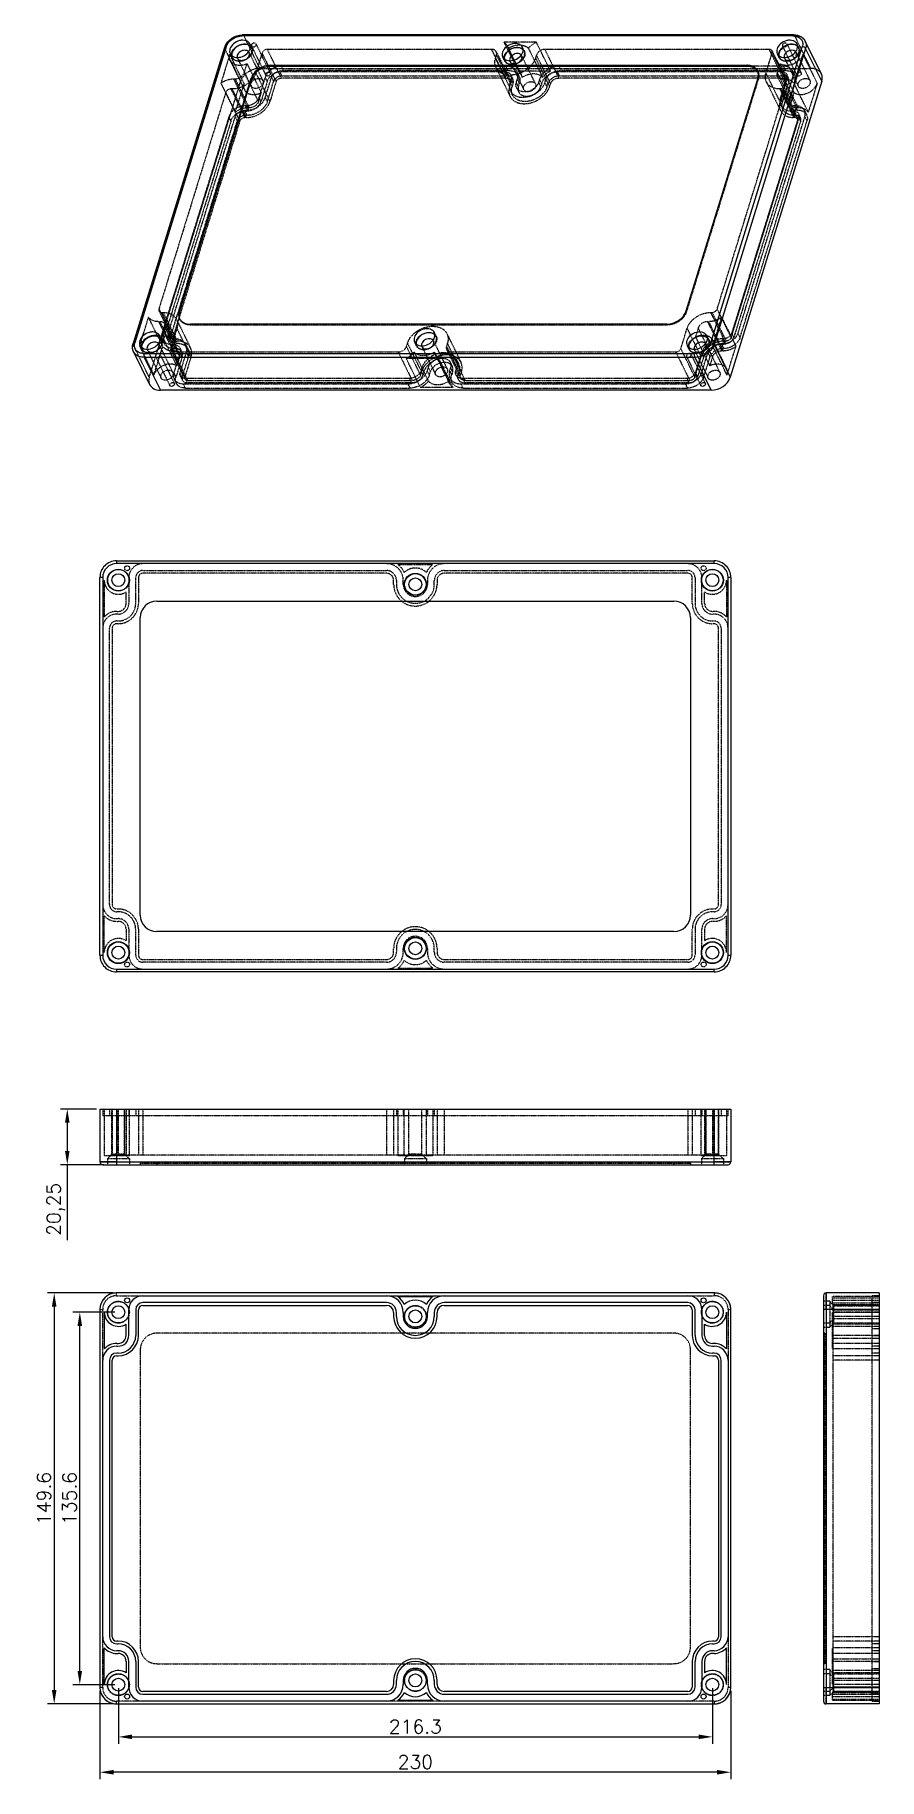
# Model space of a CAD drawing. Header units: millimetres. Extents: x 3202 to 5058, y 576 to 1424.
# Drawn here: x 4751 to 5058, y 624 to 1259 of the extents above.
import ezdxf

# ---------------------------------------------------------------- set-up
doc = ezdxf.new("R2010")
doc.units = ezdxf.units.MM
doc.linetypes.add('HIDDEN', pattern=[0.2, 0.1, -0.1])
doc.layers.add('DEFAULT_2', color=8, linetype='HIDDEN')
doc.styles.get("Standard").update_dxf_attribs({"font": 'txt', "bigfont": 'gbcbig.shx'})
doc.dimstyles.new('ISO-25', dxfattribs={"dimtxt": 2.5, "dimasz": 2.5, "dimexe": 1.25, "dimexo": 0.625, "dimtad": 1, "dimtxsty": 'Standard', "dimcen": 2.5, "dimadec": 0, "dimazin": 0, "dimtfac": 1, "dimtmove": 0, "dimatfit": 3, "dimfxl": 0, "dimarcsym": 0})

msp = doc.modelspace()

# ---------------------------------------------------------------- blocks, each defined once
blk = doc.blocks.new('*D171')
at = {"color": 0, "lineweight": -2}
for p, q in [((4779.33, 801.2), (4755.44, 801.2)), ((4757.94, 796.2), (4757.94, 656.63)), ((4779.06, 651.63), (4755.44, 651.63))]:
    blk.add_line(p, q, dxfattribs=at)
at = {"color": 0}
for points in [[(4757.1, 796.2), (4758.77, 796.2), (4757.94, 801.2)], [(4757.1, 656.63), (4758.77, 656.63), (4757.94, 651.63)]]:
    blk.add_solid(points, dxfattribs=at)
at = {"layer": 'Defpoints', "color": 0}
for p in [(4780.58, 801.2), (4757.94, 651.63), (4780.31, 651.63)]:
    blk.add_point(p, dxfattribs=at)
at = {"color": 0, "insert": (4754.19, 726.41), "char_height": 5, "attachment_point": 5, "rotation": 90}
blk.add_mtext('149.6', dxfattribs=at)
blk = doc.blocks.new('*D172')
at = {"color": 0, "lineweight": -2}
for p, q in [((4774.58, 656.37), (4774.58, 624.24)), ((5004.26, 656.37), (5004.26, 624.24)), ((4999.26, 626.74), (4779.58, 626.74))]:
    blk.add_line(p, q, dxfattribs=at)
at = {"color": 0}
for points in [[(4779.58, 627.57), (4779.58, 625.91), (4774.58, 626.74)], [(4999.26, 627.57), (4999.26, 625.91), (5004.26, 626.74)]]:
    blk.add_solid(points, dxfattribs=at)
at = {"layer": 'Defpoints', "color": 0}
for p in [(4774.58, 657.62), (5004.26, 657.62), (4774.58, 626.74)]:
    blk.add_point(p, dxfattribs=at)
at = {"color": 0, "insert": (4889.42, 630.49), "char_height": 5, "attachment_point": 5}
blk.add_mtext('230', dxfattribs=at)
blk = doc.blocks.new('*D173')
at = {"color": 0, "lineweight": -2}
for p, q in [((4780.05, 794.2), (4764.76, 794.2)), ((4767.26, 663.62), (4767.26, 789.2)), ((4780.05, 658.62), (4764.76, 658.62))]:
    blk.add_line(p, q, dxfattribs=at)
at = {"color": 0}
for points in [[(4766.43, 789.2), (4768.09, 789.2), (4767.26, 794.2)], [(4766.43, 663.62), (4768.09, 663.62), (4767.26, 658.62)]]:
    blk.add_solid(points, dxfattribs=at)
at = {"layer": 'Defpoints', "color": 0}
for p in [(4767.26, 794.2), (4781.3, 794.2), (4781.3, 658.62)]:
    blk.add_point(p, dxfattribs=at)
at = {"color": 0, "insert": (4763.51, 726.41), "char_height": 5, "attachment_point": 5, "rotation": 90}
blk.add_mtext('135.6', dxfattribs=at)
blk = doc.blocks.new('*D174')
at = {"color": 0, "lineweight": -2}
for p, q in [((4781.3, 657.37), (4781.3, 637.12)), ((4997.54, 657.37), (4997.54, 637.12)), ((4786.3, 639.62), (4992.54, 639.62))]:
    blk.add_line(p, q, dxfattribs=at)
at = {"color": 0}
for points in [[(4786.3, 640.46), (4786.3, 638.79), (4781.3, 639.62)], [(4992.54, 640.46), (4992.54, 638.79), (4997.54, 639.62)]]:
    blk.add_solid(points, dxfattribs=at)
at = {"layer": 'Defpoints', "color": 0}
for p in [(4781.3, 658.62), (4997.54, 658.62), (4997.54, 639.62)]:
    blk.add_point(p, dxfattribs=at)
at = {"color": 0, "insert": (4889.42, 643.37), "char_height": 5, "attachment_point": 5}
blk.add_mtext('216.3', dxfattribs=at)
blk = doc.blocks.new('*D175')
at = {"color": 0, "lineweight": -2}
for p, q in [((4773.33, 868.14), (4760.2, 868.14)), ((4762.7, 863.14), (4762.7, 852.89)), ((4776.05, 847.89), (4760.2, 847.89)), ((4762.7, 847.89), (4762.7, 820.39))]:
    blk.add_line(p, q, dxfattribs=at)
at = {"color": 0}
for points in [[(4761.87, 863.14), (4763.53, 863.14), (4762.7, 868.14)], [(4761.87, 852.89), (4763.53, 852.89), (4762.7, 847.89)]]:
    blk.add_solid(points, dxfattribs=at)
at = {"layer": 'Defpoints', "color": 0}
for p in [(4774.58, 868.14), (4762.7, 847.89), (4777.3, 847.89)]:
    blk.add_point(p, dxfattribs=at)
at = {"color": 0, "insert": (4758.53, 831.64), "char_height": 5, "attachment_point": 5, "rotation": 90}
blk.add_mtext('20,25', dxfattribs=at)

# ---------------------------------------------------------------- dimensions: what is measured, and where the dimension line sits
dim = msp.add_linear_dim(base=(4762.701, 847.892), p1=(4774.584, 868.142), p2=(4777.303, 847.892), angle=90, dimstyle='ISO-25', override={"dimscale": 2})
dim.commit()
dim.dimension.update_dxf_attribs({"geometry": '*D175', "text_midpoint": (4758.534, 831.642)})
for base, p1, p2, text, picture, middle in [((4757.936, 651.631), (4780.582, 801.198), (4780.311, 651.631), '149.6', '*D171', (4754.186, 726.414)), ((4767.261, 794.2), (4781.303, 658.623), (4781.303, 794.2), '135.6', '*D173', (4763.511, 726.411))]:
    dim = msp.add_linear_dim(base=base, p1=p1, p2=p2, angle=90, text=text, dimstyle='ISO-25', override={"dimscale": 2})
    dim.commit()
    dim.dimension.update_dxf_attribs({"geometry": picture, "text_midpoint": middle})
for base, p1, p2, text, picture, middle in [((4774.584, 626.74), (5004.256, 657.623), (4774.584, 657.623), '230', '*D172', (4889.42, 630.49)), ((4997.538, 639.622), (4781.303, 658.623), (4997.538, 658.623), '216.3', '*D174', (4889.42, 643.372))]:
    dim = msp.add_linear_dim(base=base, p1=p1, p2=p2, text=text, dimstyle='ISO-25', override={"dimscale": 2})
    dim.commit()
    dim.dimension.update_dxf_attribs({"geometry": picture, "text_midpoint": middle})

# ---------------------------------------------------------------- linework, layer by layer
at = {"color": 7, "linetype": 'Continuous'}
for p, q in [((5026.889, 1258.778), (4826.397, 1258.778)), ((5027.194, 1259.156), (4826.702, 1259.156)), ((4819.932, 1254.536), (4786.63, 1146.769)), ((4820.583, 1254.862), (4787.28, 1147.096)), ((4996.981, 1147.096), (5030.283, 1254.862)), ((5031.509, 1254.241), (4998.207, 1146.474)), ((5037.241, 1244.918), (5031.369, 1256.884)), ((5037.381, 1242.275), (5031.509, 1254.241)), ((4836.624, 1248.096), (4836.777, 1247.785)), ((4836.624, 1248.096), (5010.06, 1248.096)), ((4836.777, 1247.785), (5010.212, 1247.785)), ((5010.212, 1247.785), (5010.06, 1248.096)), ((4803.429, 1158.562), (4829.645, 1243.396)), ((4803.582, 1158.251), (4829.798, 1243.085)), ((4829.798, 1243.085), (4829.645, 1243.396)), ((5014.134, 1243.396), (4987.918, 1158.562)), ((5037.381, 1242.275), (5004.079, 1134.508)), ((4803.429, 1158.562), (4803.582, 1158.251)), ((4980.939, 1153.862), (4807.503, 1153.862)), ((4787.256, 1143.152), (4786.804, 1143.831)), ((4786.804, 1143.831), (4792.676, 1131.865)), ((4790.674, 1143.18), (4991.167, 1143.18)), ((4998.207, 1146.474), (5004.079, 1134.508)), ((4790.737, 1141.775), (4796.609, 1129.809)), ((4991.23, 1141.775), (4790.737, 1141.775)), ((4997.102, 1129.809), (4991.23, 1141.775)), ((4997.102, 1129.809), (4796.609, 1129.809)), ((4780.582, 1067.679), (4780.582, 1066.679)), ((4780.582, 1067.679), (4998.258, 1067.679)), ((4998.258, 1066.679), (4780.582, 1066.679)), ((4998.258, 1066.679), (4998.258, 1067.679)), ((4774.584, 924.105), (4774.584, 1061.68)), ((4775.584, 1061.68), (4774.584, 1061.68)), ((4775.584, 1061.68), (4775.584, 924.105)), ((5004.256, 1061.68), (5003.256, 1061.68)), ((5003.256, 924.105), (5003.256, 1061.68)), ((5004.256, 1061.68), (5004.256, 924.105)), ((4795.27, 1053.042), (4983.57, 1053.042)), ((4789.27, 938.742), (4789.27, 1047.042)), ((4989.57, 1047.042), (4989.57, 938.742)), ((4983.57, 932.742), (4795.27, 932.742)), ((4774.584, 924.105), (4775.584, 924.105)), ((5003.256, 924.105), (5004.256, 924.105)), ((4780.582, 919.106), (4780.582, 918.106)), ((4780.582, 919.106), (4998.258, 919.106)), ((4998.258, 918.106), (4780.582, 918.106)), ((4998.258, 918.106), (4998.258, 919.106)), ((4774.584, 868.142), (4774.584, 848.892)), ((4774.584, 868.142), (5004.256, 868.142)), ((4780.582, 868.142), (4780.582, 847.892)), ((4998.258, 847.892), (4998.258, 868.142)), ((5004.256, 868.142), (5004.256, 848.892)), ((4774.584, 848.892), (4776.341, 848.892)), ((4775.584, 847.892), (5003.256, 847.892)), ((4776.341, 848.892), (4780.582, 848.892)), ((4780.582, 848.892), (4998.258, 848.892)), ((4998.258, 848.892), (5002.5, 848.892)), ((5002.5, 848.892), (5004.256, 848.892)), ((4998.258, 801.198), (4780.582, 801.198)), ((4790.208, 800.198), (4878.92, 800.198)), ((4899.92, 800.198), (4988.632, 800.198)), ((5038.002, 800.198), (5038.002, 652.625)), ((5058.252, 801.198), (5039.002, 801.198)), ((5039.002, 801.198), (5039.002, 799.441)), ((5058.252, 801.198), (5058.252, 651.625)), ((4774.584, 795.199), (4774.584, 657.623)), ((4776.153, 794.2), (4776.153, 780.814)), ((4785.108, 785.731), (4785.108, 795.098)), ((4787.608, 795.098), (4787.608, 785.731)), ((4788.608, 785.731), (4788.608, 795.098)), ((4878.92, 797.698), (4790.208, 797.698)), ((4790.208, 796.698), (4878.92, 796.698)), ((4881.52, 794.098), (4881.52, 792.667)), ((4882.52, 792.667), (4882.52, 794.098)), ((4883.015, 799.898), (4895.825, 799.898)), ((4885.02, 794.098), (4885.02, 792.667)), ((4893.82, 792.667), (4893.82, 794.098)), ((4896.32, 794.098), (4896.32, 792.667)), ((4897.32, 792.667), (4897.32, 794.098)), ((4988.632, 797.698), (4899.92, 797.698)), ((4899.92, 796.698), (4988.632, 796.698)), ((4990.232, 795.098), (4990.232, 785.731)), ((4991.232, 785.731), (4991.232, 795.098)), ((4993.732, 795.098), (4993.732, 785.731)), ((5002.688, 794.2), (5002.688, 780.814)), ((5004.256, 657.623), (5004.256, 795.199)), ((5058.252, 795.199), (5038.002, 795.199)), ((5039.002, 799.441), (5039.002, 795.199)), ((5039.002, 795.199), (5039.002, 657.623)), ((4784.108, 785.731), (4784.108, 789.881)), ((4994.732, 785.731), (4994.732, 789.881)), ((4780.684, 782.831), (4781.208, 782.831)), ((4780.684, 781.831), (4781.208, 781.831)), ((4998.156, 782.831), (4997.632, 782.831)), ((4997.632, 781.831), (4998.156, 781.831)), ((4775.584, 676.092), (4775.584, 776.731)), ((4778.084, 776.731), (4778.084, 676.092)), ((4779.084, 676.092), (4779.084, 776.731)), ((4781.208, 779.331), (4780.684, 779.331)), ((4780.684, 778.331), (4781.208, 778.331)), ((4998.156, 779.331), (4997.632, 779.331)), ((4997.632, 778.331), (4998.156, 778.331)), ((4999.756, 776.731), (4999.756, 676.092)), ((5000.756, 676.092), (5000.756, 776.731)), ((5003.256, 776.731), (5003.256, 676.092)), ((4781.208, 674.492), (4780.684, 674.492)), ((4780.684, 673.492), (4781.208, 673.492)), ((4998.156, 674.492), (4997.632, 674.492)), ((4997.632, 673.492), (4998.156, 673.492)), ((4776.153, 658.623), (4776.153, 672.008)), ((4781.208, 670.992), (4780.684, 670.992)), ((4780.684, 669.992), (4781.208, 669.992)), ((4784.108, 667.092), (4784.108, 662.941)), ((4785.108, 657.725), (4785.108, 667.092)), ((4787.608, 667.092), (4787.608, 657.725)), ((4788.608, 657.725), (4788.608, 667.092)), ((4990.232, 667.092), (4990.232, 657.725)), ((4991.232, 657.725), (4991.232, 667.092)), ((4993.732, 667.092), (4993.732, 657.725)), ((4994.732, 667.092), (4994.732, 662.941)), ((4998.156, 670.992), (4997.632, 670.992)), ((4998.156, 669.992), (4997.632, 669.992)), ((5002.688, 658.623), (5002.688, 672.008)), ((4878.92, 656.125), (4790.208, 656.125)), ((4790.208, 655.125), (4878.92, 655.125)), ((4881.52, 660.156), (4881.52, 658.725)), ((4882.52, 658.725), (4882.52, 660.156)), ((4885.02, 660.156), (4885.02, 658.725)), ((4893.82, 658.725), (4893.82, 660.156)), ((4896.32, 660.156), (4896.32, 658.725)), ((4897.32, 658.725), (4897.32, 660.156)), ((4988.632, 656.125), (4899.92, 656.125)), ((4899.92, 655.125), (4988.632, 655.125)), ((5038.002, 657.623), (5058.252, 657.623)), ((5039.002, 657.623), (5039.002, 653.382)), ((4780.582, 651.625), (4998.258, 651.625)), ((4878.92, 652.625), (4790.208, 652.625)), ((4883.015, 652.925), (4895.825, 652.925)), ((4988.632, 652.625), (4899.92, 652.625)), ((5039.002, 653.382), (5039.002, 651.625)), ((5058.252, 651.625), (5039.002, 651.625))]:
    msp.add_line(p, q, dxfattribs=at)
for centre, radius in [((4781.303, 1060.681), 4), ((4781.303, 1060.681), 3.9), ((4781.303, 1060.681), 2.35), ((4889.42, 1059.148), 4), ((4889.42, 1059.148), 3.9), ((4889.42, 1059.148), 2.35), ((4997.538, 1060.681), 4), ((4997.538, 1060.681), 3.9), ((4997.538, 1060.681), 2.35), ((4781.303, 925.104), 4), ((4781.303, 925.104), 3.9), ((4781.303, 925.104), 2.35), ((4889.42, 926.637), 4), ((4889.42, 926.637), 3.9), ((4889.42, 926.637), 2.35), ((4997.538, 925.104), 4), ((4997.538, 925.104), 3.9), ((4997.538, 925.104), 2.35), ((4781.303, 794.2), 2.35), ((4784.487, 798.534), 0.9), ((4889.42, 792.667), 2.35), ((4994.353, 798.534), 0.9), ((4997.538, 794.2), 2.35), ((4781.303, 658.623), 2.35), ((4889.42, 660.156), 2.35), ((4997.538, 658.623), 2.35), ((4784.487, 654.288), 0.9), ((4994.353, 654.288), 0.9)]:
    msp.add_circle(centre, radius, dxfattribs=at)
for centre, radius, start, end in [((4826.702, 1252.64), 6.516, 90.006767, 92.973721), ((4824.732, 1253.049), 5.025, 156.388844, 162.779355), ((4823.887, 1253.236), 2.083, 206.144191, 209.232521), ((4923.099, 1252.035), 2.083, 206.144191, 209.232521), ((5023.053, 1253.236), 2.083, 206.144191, 209.232521), ((5011.183, 1244.66), 3.131, 19.89623, 26.129205), ((4806.392, 1157.305), 3.144, 206.13949, 212.382872), ((4791.068, 1147.035), 2.083, 206.144191, 209.232521), ((4891.022, 1148.236), 2.083, 206.144191, 209.232521), ((4990.234, 1147.035), 2.083, 206.144191, 209.232521), ((4780.582, 1061.681), 5.998, 89.994347, 180.005687), ((4780.582, 1061.681), 4.998, 89.991934, 180.008113), ((4998.258, 1061.681), 5.998, 359.994347, 90.005687), ((4998.258, 1061.681), 4.998, 359.991934, 90.008113), ((4795.27, 1047.042), 6, 90, 180), ((4983.57, 1047.042), 6, 0, 90), ((4795.27, 938.742), 6, 180, 270), ((4983.57, 938.742), 6, 270, 0), ((4780.582, 924.104), 5.998, 179.994351, 270.005682), ((4780.582, 924.104), 4.998, 179.991886, 270.008162), ((4998.258, 924.104), 5.998, 269.994351, 0.005682), ((4998.258, 924.104), 4.998, 269.991886, 0.008162), ((4775.584, 848.892), 1, 180.000609, 269.998691), ((5003.256, 848.892), 1, 270.00111, 359.999161), ((4790.208, 795.098), 5.1, 90, 180), ((4878.92, 794.098), 6.1, 0, 90), ((4899.92, 794.098), 6.1, 90, 180), ((4988.632, 795.098), 5.1, 0, 90), ((5039.002, 800.198), 1, 90.001075, 179.998695), ((4781.303, 794.2), 5.15, 180, 303.012475), ((4790.208, 795.098), 2.6, 90, 180), ((4790.208, 795.098), 1.6, 90, 180), ((4878.92, 794.098), 3.6, 0, 90), ((4878.92, 794.098), 2.6, 0, 90), ((4878.92, 794.098), 7.1, 24.298027, 54.775805), ((4889.42, 792.667), 5.931, 47.211144, 132.788856), ((4899.92, 794.098), 7.1, 125.224195, 155.701973), ((4899.92, 794.098), 3.6, 90, 180), ((4899.92, 794.098), 2.6, 90, 180), ((4988.632, 795.098), 2.6, 0, 90), ((4988.632, 795.098), 1.6, 0, 90), ((4997.538, 794.2), 5.15, 236.987525, 0), ((4889.42, 792.667), 7.9, 180, 0), ((4889.42, 792.667), 6.9, 180, 0), ((4889.42, 792.667), 4.4, 180, 0), ((4780.684, 776.731), 5.1, 90, 180), ((4780.684, 776.731), 6.1, 90, 137.973956), ((4781.208, 785.731), 7.4, 270, 0), ((4781.208, 785.731), 6.4, 270, 0), ((4781.208, 785.731), 3.9, 270, 0), ((4781.208, 785.731), 2.9, 270, 0), ((4997.632, 785.731), 7.4, 180, 270), ((4997.632, 785.731), 6.4, 180, 270), ((4997.632, 785.731), 3.9, 180, 270), ((4997.632, 785.731), 2.9, 180, 270), ((4998.156, 776.731), 6.1, 42.026044, 90), ((4998.156, 776.731), 5.1, 0, 90), ((4780.684, 776.731), 2.6, 90, 180), ((4780.684, 776.731), 1.6, 90, 180), ((4998.156, 776.731), 2.6, 0, 90), ((4998.156, 776.731), 1.6, 0, 90), ((4780.684, 676.092), 5.1, 180, 270), ((4780.684, 676.092), 2.6, 180, 270), ((4780.684, 676.092), 1.6, 180, 270), ((4781.208, 667.092), 7.4, 0, 90), ((4781.208, 667.092), 6.4, 0, 90), ((4997.632, 667.092), 7.4, 90, 180), ((4997.632, 667.092), 6.4, 90, 180), ((4998.156, 676.092), 5.1, 270, 0), ((4998.156, 676.092), 2.6, 270, 0), ((4998.156, 676.092), 1.6, 270, 0), ((4780.684, 676.092), 6.1, 222.026044, 270), ((4781.208, 667.092), 3.9, 0, 90), ((4781.208, 667.092), 2.9, 0, 90), ((4889.42, 660.156), 7.9, 0, 180), ((4889.42, 660.156), 6.9, 0, 180), ((4997.632, 667.092), 3.9, 90, 180), ((4997.632, 667.092), 2.9, 90, 180), ((4998.156, 676.092), 6.1, 270, 317.973956), ((4781.303, 658.623), 5.15, 56.987525, 180), ((4889.42, 660.156), 4.4, 0, 180), ((4997.538, 658.623), 5.15, 0, 123.012475), ((4790.208, 657.725), 5.1, 180, 270), ((4790.208, 657.725), 2.6, 180, 270), ((4790.208, 657.725), 1.6, 180, 270), ((4878.92, 658.725), 6.1, 270, 0), ((4878.92, 658.725), 3.6, 270, 0), ((4878.92, 658.725), 2.6, 270, 0), ((4878.92, 658.725), 7.1, 305.224195, 335.701973), ((4889.42, 660.156), 5.931, 227.211144, 312.788856), ((4899.92, 658.725), 7.1, 204.298027, 234.775805), ((4899.92, 658.725), 6.1, 180, 270), ((4899.92, 658.725), 3.6, 180, 270), ((4899.92, 658.725), 2.6, 180, 270), ((4988.632, 657.725), 5.1, 270, 0), ((4988.632, 657.725), 2.6, 270, 0), ((4988.632, 657.725), 1.6, 270, 0), ((5039.002, 652.625), 1, 180.000117, 269.998921)]:
    msp.add_arc(centre, radius, start, end, dxfattribs=at)
for centre, major_axis, ratio, start_param, end_param in [((5031.853, 1242.272), (5.388, 2.646), 0.7211465, -0.5973465, -0.000205), ((4798.065, 1134.511), (5.388, 2.646), 0.7211465, 3.1413877, 4.1145675), ((4998.552, 1134.511), (5.387, 2.642), 0.7218373, -2.1675431, -0.5972225), ((4780.585, 795.196), (4.245, -4.245), 0.9994854, 2.3564324, 3.9267529), ((4998.255, 795.196), (4.245, 4.245), 0.9994854, -0.7851611, 0.7851611), ((4780.585, 657.627), (4.245, 4.245), 0.9994854, -3.9267529, -2.3564324), ((4998.255, 657.627), (-4.245, 4.245), 0.9994854, -3.9267537, -2.3564316)]:
    msp.add_ellipse(centre, major_axis=major_axis, ratio=ratio, start_param=start_param, end_param=end_param, dxfattribs=at)
for points, knots in [([(4820.128, 1255.061), (4820.632, 1256.218), (4822.502, 1258.213), (4825.054, 1259.08), (4826.364, 1259.148)], [0, 0, 0, 0, 0.4901479, 1, 1, 1, 1]), ([(4820.583, 1254.862), (4820.931, 1255.99), (4822.269, 1257.491), (4824.487, 1258.555), (4825.771, 1258.778), (4826.397, 1258.778)], [0, 0, 0, 0, 0.4803662, 0.7450857, 1, 1, 1, 1]), ([(4829.199, 1255.841), (4829.063, 1256.118), (4828.643, 1256.634), (4827.724, 1257.103), (4826.615, 1257.265), (4825.007, 1257.064), (4823.169, 1256.144), (4822.147, 1254.802), (4821.924, 1254.08)], [0, 0, 0, 0, 0.1026403, 0.2135286, 0.3365381, 0.4704418, 0.7481767, 1, 1, 1, 1]), ([(4826.702, 1259.156), (4826.672, 1259.156), (4826.582, 1259.126), (4826.473, 1258.986), (4826.421, 1258.856), (4826.397, 1258.778)], [0, 0, 0, 0, 0.1766561, 0.522146, 1, 1, 1, 1]), ([(5028.365, 1255.841), (5028.229, 1256.118), (5027.809, 1256.634), (5026.889, 1257.103), (5025.781, 1257.265), (5024.173, 1257.064), (5022.335, 1256.144), (5021.313, 1254.802), (5021.09, 1254.08)], [0, 0, 0, 0, 0.1026403, 0.2135286, 0.3365381, 0.4704418, 0.7481767, 1, 1, 1, 1]), ([(5026.889, 1258.778), (5026.906, 1258.832), (5026.959, 1258.98), (5027.084, 1259.156), (5027.194, 1259.156)], [0, 0, 0, 0, 0.341806, 1, 1, 1, 1]), ([(5026.889, 1258.778), (5027.454, 1258.778), (5028.533, 1258.614), (5029.873, 1257.747), (5030.538, 1256.352), (5030.431, 1255.341), (5030.283, 1254.862)], [0, 0, 0, 0, 0.2780145, 0.5230998, 0.7537074, 1, 1, 1, 1]), ([(5027.194, 1259.156), (5028.052, 1259.156), (5029.357, 1258.892), (5030.716, 1257.904), (5031.195, 1257.24), (5031.369, 1256.884)], [0, 0, 0, 0, 0.517089, 0.7611745, 1, 1, 1, 1]), ([(4820.583, 1254.863), (4820.437, 1254.863), (4820.176, 1254.833), (4819.965, 1254.64), (4819.932, 1254.537)], [0, 0, 0, 0, 0.5735137, 1, 1, 1, 1]), ([(4821.924, 1254.08), (4821.832, 1253.784), (4821.741, 1253.178), (4821.89, 1252.578), (4822.017, 1252.318)], [0, 0, 0, 0, 0.5174217, 1, 1, 1, 1]), ([(4822.069, 1252.219), (4822.218, 1251.952), (4822.66, 1251.463), (4823.587, 1251.031), (4824.69, 1250.896), (4826.274, 1251.121), (4828.075, 1252.044), (4829.073, 1253.369), (4829.292, 1254.08)], [0, 0, 0, 0, 0.1029003, 0.214559, 0.3382053, 0.4722907, 0.7492122, 1, 1, 1, 1]), ([(4822.495, 1251.673), (4822.487, 1251.755), (4822.475, 1252.095), (4822.534, 1252.435), (4822.61, 1252.681)], [0, 0, 0, 0, 0.2419733, 1, 1, 1, 1]), ([(4822.702, 1252.681), (4822.674, 1252.59), (4822.583, 1252.236), (4822.564, 1251.861), (4822.602, 1251.593)], [0, 0, 0, 0, 0.2607941, 1, 1, 1, 1]), ([(4822.61, 1252.681), (4822.791, 1253.265), (4823.539, 1254.385), (4825.204, 1255.487), (4827.123, 1255.95), (4828.42, 1255.703), (4828.932, 1255.419)], [0, 0, 0, 0, 0.2400921, 0.5070003, 0.7696352, 1, 1, 1, 1]), ([(4827.239, 1255.736), (4826.75, 1255.736), (4825.748, 1255.562), (4824.018, 1254.732), (4822.974, 1253.561), (4822.702, 1252.681)], [0, 0, 0, 0, 0.2549147, 0.51963, 1, 1, 1, 1]), ([(4824.603, 1251.718), (4824.583, 1251.655), (4824.523, 1251.412), (4824.52, 1251.152), (4824.558, 1250.972)], [0, 0, 0, 0, 0.2620678, 1, 1, 1, 1]), ([(4827.336, 1253.559), (4826.743, 1253.559), (4825.59, 1253.18), (4824.767, 1252.248), (4824.603, 1251.718)], [0, 0, 0, 0, 0.5169796, 1, 1, 1, 1]), ([(4828.91, 1255.326), (4828.792, 1255.394), (4828.27, 1255.644), (4827.68, 1255.736), (4827.239, 1255.736)], [0, 0, 0, 0, 0.2352075, 1, 1, 1, 1]), ([(4828.716, 1253), (4828.564, 1253.183), (4828.122, 1253.48), (4827.607, 1253.559), (4827.336, 1253.559)], [0, 0, 0, 0, 0.4680145, 1, 1, 1, 1]), ([(4829.423, 1254.927), (4829.311, 1255.044), (4829.142, 1255.183), (4828.958, 1255.298), (4828.91, 1255.326)], [0, 0, 0, 0, 0.7441308, 1, 1, 1, 1]), ([(4829.292, 1254.08), (4829.384, 1254.376), (4829.475, 1254.982), (4829.327, 1255.582), (4829.199, 1255.841)], [0, 0, 0, 0, 0.5174217, 1, 1, 1, 1]), ([(4921.136, 1252.879), (4921.044, 1252.583), (4920.953, 1251.977), (4921.101, 1251.376), (4921.229, 1251.117)], [0, 0, 0, 0, 0.5174217, 1, 1, 1, 1]), ([(4928.411, 1254.64), (4928.275, 1254.917), (4927.855, 1255.432), (4926.935, 1255.902), (4925.827, 1256.064), (4924.219, 1255.863), (4922.381, 1254.943), (4921.359, 1253.601), (4921.136, 1252.879)], [0, 0, 0, 0, 0.1026403, 0.2135286, 0.3365381, 0.4704418, 0.7481767, 1, 1, 1, 1]), ([(4921.281, 1251.018), (4921.43, 1250.751), (4921.871, 1250.262), (4922.799, 1249.829), (4923.902, 1249.695), (4925.486, 1249.92), (4927.286, 1250.843), (4928.284, 1252.168), (4928.504, 1252.879)], [0, 0, 0, 0, 0.1029003, 0.214559, 0.3382053, 0.4722907, 0.7492122, 1, 1, 1, 1]), ([(4921.706, 1250.472), (4921.699, 1250.554), (4921.687, 1250.894), (4921.746, 1251.234), (4921.822, 1251.48)], [0, 0, 0, 0, 0.2419733, 1, 1, 1, 1]), ([(4921.914, 1251.48), (4921.886, 1251.389), (4921.795, 1251.034), (4921.776, 1250.659), (4921.813, 1250.392)], [0, 0, 0, 0, 0.2607941, 1, 1, 1, 1]), ([(4921.822, 1251.48), (4922.002, 1252.064), (4922.751, 1253.184), (4924.416, 1254.286), (4926.335, 1254.749), (4927.632, 1254.502), (4928.144, 1254.218)], [0, 0, 0, 0, 0.2400921, 0.5070003, 0.7696352, 1, 1, 1, 1]), ([(4926.45, 1254.535), (4925.962, 1254.535), (4924.96, 1254.361), (4923.229, 1253.531), (4922.186, 1252.359), (4921.914, 1251.48)], [0, 0, 0, 0, 0.2549147, 0.51963, 1, 1, 1, 1]), ([(4926.548, 1252.357), (4925.954, 1252.357), (4924.802, 1251.979), (4923.978, 1251.046), (4923.814, 1250.517)], [0, 0, 0, 0, 0.5169796, 1, 1, 1, 1]), ([(4928.121, 1254.125), (4928.004, 1254.193), (4927.481, 1254.443), (4926.892, 1254.535), (4926.45, 1254.535)], [0, 0, 0, 0, 0.2352075, 1, 1, 1, 1]), ([(4927.928, 1251.799), (4927.776, 1251.982), (4927.334, 1252.279), (4926.818, 1252.357), (4926.548, 1252.357)], [0, 0, 0, 0, 0.4680145, 1, 1, 1, 1]), ([(4928.635, 1253.726), (4928.523, 1253.842), (4928.354, 1253.982), (4928.169, 1254.097), (4928.121, 1254.125)], [0, 0, 0, 0, 0.7441308, 1, 1, 1, 1]), ([(4928.504, 1252.879), (4928.596, 1253.175), (4928.687, 1253.781), (4928.538, 1254.381), (4928.411, 1254.64)], [0, 0, 0, 0, 0.5174217, 1, 1, 1, 1]), ([(5021.09, 1254.08), (5020.998, 1253.784), (5020.907, 1253.178), (5021.055, 1252.578), (5021.183, 1252.318)], [0, 0, 0, 0, 0.5174217, 1, 1, 1, 1]), ([(5021.235, 1252.219), (5021.384, 1251.952), (5021.826, 1251.463), (5022.753, 1251.031), (5023.856, 1250.896), (5025.44, 1251.121), (5027.24, 1252.044), (5028.238, 1253.369), (5028.458, 1254.08)], [0, 0, 0, 0, 0.1029003, 0.214559, 0.3382053, 0.4722907, 0.7492122, 1, 1, 1, 1]), ([(5021.66, 1251.673), (5021.653, 1251.755), (5021.641, 1252.095), (5021.7, 1252.435), (5021.776, 1252.681)], [0, 0, 0, 0, 0.2419733, 1, 1, 1, 1]), ([(5021.868, 1252.681), (5021.84, 1252.59), (5021.749, 1252.236), (5021.73, 1251.861), (5021.767, 1251.593)], [0, 0, 0, 0, 0.2607941, 1, 1, 1, 1]), ([(5021.776, 1252.681), (5021.956, 1253.265), (5022.705, 1254.385), (5024.37, 1255.487), (5026.289, 1255.95), (5027.586, 1255.703), (5028.098, 1255.419)], [0, 0, 0, 0, 0.2400921, 0.5070003, 0.7696352, 1, 1, 1, 1]), ([(5026.404, 1255.736), (5025.916, 1255.736), (5024.914, 1255.562), (5023.184, 1254.732), (5022.14, 1253.561), (5021.868, 1252.681)], [0, 0, 0, 0, 0.2549147, 0.51963, 1, 1, 1, 1]), ([(5023.769, 1251.718), (5023.749, 1251.655), (5023.688, 1251.412), (5023.685, 1251.152), (5023.724, 1250.972)], [0, 0, 0, 0, 0.2620678, 1, 1, 1, 1]), ([(5026.502, 1253.559), (5025.908, 1253.559), (5024.756, 1253.18), (5023.932, 1252.248), (5023.769, 1251.718)], [0, 0, 0, 0, 0.5169796, 1, 1, 1, 1]), ([(5028.075, 1255.326), (5027.958, 1255.394), (5027.436, 1255.644), (5026.846, 1255.736), (5026.404, 1255.736)], [0, 0, 0, 0, 0.2352075, 1, 1, 1, 1]), ([(5027.882, 1253), (5027.73, 1253.183), (5027.288, 1253.48), (5026.772, 1253.559), (5026.502, 1253.559)], [0, 0, 0, 0, 0.4680145, 1, 1, 1, 1]), ([(5028.589, 1254.927), (5028.477, 1255.044), (5028.308, 1255.183), (5028.123, 1255.298), (5028.075, 1255.326)], [0, 0, 0, 0, 0.7441308, 1, 1, 1, 1]), ([(5028.458, 1254.08), (5028.55, 1254.376), (5028.641, 1254.982), (5028.492, 1255.582), (5028.365, 1255.841)], [0, 0, 0, 0, 0.5174217, 1, 1, 1, 1]), ([(5031.509, 1254.241), (5031.413, 1254.437), (5031.006, 1254.744), (5030.537, 1254.863), (5030.283, 1254.863)], [0, 0, 0, 0, 0.4618396, 1, 1, 1, 1]), ([(5031.369, 1256.884), (5031.56, 1256.495), (5031.784, 1255.594), (5031.646, 1254.685), (5031.509, 1254.241)], [0, 0, 0, 0, 0.482622, 1, 1, 1, 1]), ([(4836.624, 1248.096), (4835.873, 1248.096), (4834.331, 1247.829), (4831.669, 1246.552), (4830.063, 1244.749), (4829.645, 1243.396)], [0, 0, 0, 0, 0.2549147, 0.51963, 1, 1, 1, 1]), ([(4829.798, 1243.085), (4830.216, 1244.438), (4831.822, 1246.241), (4834.484, 1247.518), (4836.025, 1247.785), (4836.777, 1247.785)], [0, 0, 0, 0, 0.4803699, 0.7450852, 1, 1, 1, 1]), ([(4923.814, 1250.517), (4923.795, 1250.454), (4923.734, 1250.211), (4923.731, 1249.951), (4923.77, 1249.77)], [0, 0, 0, 0, 0.2620678, 1, 1, 1, 1]), ([(5013.994, 1246.039), (5013.839, 1246.355), (5013.405, 1246.954), (5012.475, 1247.612), (5011.328, 1248.013), (5010.492, 1248.096), (5010.06, 1248.096)], [0, 0, 0, 0, 0.2268614, 0.4650308, 0.7220642, 1, 1, 1, 1]), ([(5010.212, 1247.785), (5010.977, 1247.785), (5012.119, 1247.586), (5013.351, 1246.816), (5013.804, 1246.303), (5013.979, 1246.027)], [0, 0, 0, 0, 0.5321146, 0.7722672, 1, 1, 1, 1]), ([(5014.134, 1243.396), (5014.254, 1243.785), (5014.388, 1244.573), (5014.257, 1245.368), (5014.127, 1245.725)], [0, 0, 0, 0, 0.5166043, 1, 1, 1, 1]), ([(4803.429, 1158.562), (4803.292, 1158.118), (4803.155, 1157.209), (4803.378, 1156.309), (4803.569, 1155.92)], [0, 0, 0, 0, 0.5174404, 1, 1, 1, 1]), ([(4803.589, 1155.922), (4803.459, 1156.28), (4803.328, 1157.074), (4803.462, 1157.863), (4803.582, 1158.251)], [0, 0, 0, 0, 0.4833957, 1, 1, 1, 1]), ([(4803.736, 1155.621), (4803.912, 1155.344), (4804.365, 1154.831), (4805.597, 1154.062), (4806.739, 1153.862), (4807.503, 1153.862)], [0, 0, 0, 0, 0.2277328, 0.4678854, 1, 1, 1, 1]), ([(4980.939, 1153.862), (4981.691, 1153.862), (4983.232, 1154.13), (4985.894, 1155.407), (4987.5, 1157.209), (4987.918, 1158.562)], [0, 0, 0, 0, 0.2549147, 0.51963, 1, 1, 1, 1]), ([(4796.381, 1149.64), (4796.245, 1149.917), (4795.825, 1150.432), (4794.905, 1150.902), (4793.796, 1151.064), (4792.189, 1150.863), (4790.351, 1149.943), (4789.328, 1148.601), (4789.105, 1147.878)], [0, 0, 0, 0, 0.1026403, 0.2135286, 0.3365381, 0.4704418, 0.7481767, 1, 1, 1, 1]), ([(4789.792, 1146.48), (4789.972, 1147.063), (4790.72, 1148.184), (4792.386, 1149.286), (4794.304, 1149.748), (4795.601, 1149.502), (4796.114, 1149.218)], [0, 0, 0, 0, 0.2400921, 0.5070003, 0.7696352, 1, 1, 1, 1]), ([(4794.42, 1149.535), (4793.931, 1149.535), (4792.93, 1149.361), (4791.199, 1148.531), (4790.155, 1147.359), (4789.884, 1146.48)], [0, 0, 0, 0, 0.2549147, 0.51963, 1, 1, 1, 1]), ([(4796.091, 1149.125), (4795.974, 1149.193), (4795.451, 1149.443), (4794.861, 1149.535), (4794.42, 1149.535)], [0, 0, 0, 0, 0.2352075, 1, 1, 1, 1]), ([(4796.474, 1147.878), (4796.565, 1148.175), (4796.657, 1148.781), (4796.508, 1149.381), (4796.381, 1149.64)], [0, 0, 0, 0, 0.5174217, 1, 1, 1, 1]), ([(4896.335, 1150.841), (4896.199, 1151.118), (4895.779, 1151.633), (4894.859, 1152.103), (4893.75, 1152.265), (4892.143, 1152.064), (4890.305, 1151.144), (4889.282, 1149.802), (4889.059, 1149.08)], [0, 0, 0, 0, 0.1026403, 0.2135286, 0.3365381, 0.4704418, 0.7481767, 1, 1, 1, 1]), ([(4889.746, 1147.681), (4889.926, 1148.265), (4890.674, 1149.385), (4892.34, 1150.487), (4894.259, 1150.95), (4895.555, 1150.703), (4896.068, 1150.419)], [0, 0, 0, 0, 0.2400921, 0.5070003, 0.7696352, 1, 1, 1, 1]), ([(4894.374, 1150.736), (4893.885, 1150.736), (4892.884, 1150.562), (4891.153, 1149.732), (4890.109, 1148.56), (4889.838, 1147.681)], [0, 0, 0, 0, 0.2549147, 0.51963, 1, 1, 1, 1]), ([(4896.045, 1150.326), (4895.928, 1150.394), (4895.405, 1150.644), (4894.816, 1150.736), (4894.374, 1150.736)], [0, 0, 0, 0, 0.2352075, 1, 1, 1, 1]), ([(4896.558, 1149.927), (4896.446, 1150.043), (4896.277, 1150.183), (4896.093, 1150.298), (4896.045, 1150.326)], [0, 0, 0, 0, 0.7441308, 1, 1, 1, 1]), ([(4896.428, 1149.08), (4896.519, 1149.376), (4896.611, 1149.982), (4896.462, 1150.582), (4896.335, 1150.841)], [0, 0, 0, 0, 0.5174217, 1, 1, 1, 1]), ([(4995.546, 1149.64), (4995.411, 1149.917), (4994.99, 1150.432), (4994.071, 1150.902), (4992.962, 1151.064), (4991.354, 1150.863), (4989.516, 1149.943), (4988.494, 1148.601), (4988.271, 1147.878)], [0, 0, 0, 0, 0.1026403, 0.2135286, 0.3365381, 0.4704418, 0.7481767, 1, 1, 1, 1]), ([(4988.957, 1146.48), (4989.138, 1147.063), (4989.886, 1148.184), (4991.551, 1149.286), (4993.47, 1149.748), (4994.767, 1149.502), (4995.279, 1149.218)], [0, 0, 0, 0, 0.2400921, 0.5070003, 0.7696352, 1, 1, 1, 1]), ([(4993.586, 1149.535), (4993.097, 1149.535), (4992.095, 1149.361), (4990.365, 1148.531), (4989.321, 1147.359), (4989.049, 1146.48)], [0, 0, 0, 0, 0.2549147, 0.51963, 1, 1, 1, 1]), ([(4995.257, 1149.125), (4995.139, 1149.193), (4994.617, 1149.443), (4994.027, 1149.535), (4993.586, 1149.535)], [0, 0, 0, 0, 0.2352075, 1, 1, 1, 1]), ([(4995.639, 1147.878), (4995.731, 1148.175), (4995.822, 1148.781), (4995.674, 1149.381), (4995.546, 1149.64)], [0, 0, 0, 0, 0.5174217, 1, 1, 1, 1]), ([(4786.804, 1143.832), (4786.588, 1144.272), (4786.334, 1145.272), (4786.48, 1146.284), (4786.63, 1146.769)], [0, 0, 0, 0, 0.4916028, 1, 1, 1, 1]), ([(4786.63, 1146.769), (4786.662, 1146.873), (4786.874, 1147.066), (4787.134, 1147.096), (4787.28, 1147.096)], [0, 0, 0, 0, 0.4262938, 1, 1, 1, 1]), ([(4790.674, 1143.18), (4790.109, 1143.18), (4789.03, 1143.344), (4787.691, 1144.212), (4787.025, 1145.607), (4787.132, 1146.617), (4787.28, 1147.096)], [0, 0, 0, 0, 0.2780144, 0.5230998, 0.7537073, 1, 1, 1, 1]), ([(4790.737, 1141.775), (4790.059, 1141.775), (4788.765, 1141.969), (4787.647, 1142.7), (4787.256, 1143.152)], [0, 0, 0, 0, 0.5314385, 1, 1, 1, 1]), ([(4789.105, 1147.878), (4789.014, 1147.582), (4788.922, 1146.976), (4789.071, 1146.376), (4789.198, 1146.117)], [0, 0, 0, 0, 0.5174217, 1, 1, 1, 1]), ([(4789.25, 1146.017), (4789.4, 1145.751), (4789.841, 1145.262), (4790.769, 1144.829), (4791.871, 1144.695), (4793.455, 1144.92), (4795.256, 1145.843), (4796.254, 1147.168), (4796.474, 1147.878)], [0, 0, 0, 0, 0.1029003, 0.214559, 0.3382053, 0.4722907, 0.7492122, 1, 1, 1, 1]), ([(4789.676, 1145.472), (4789.668, 1145.554), (4789.656, 1145.893), (4789.716, 1146.234), (4789.792, 1146.48)], [0, 0, 0, 0, 0.2419733, 1, 1, 1, 1]), ([(4789.884, 1146.48), (4789.855, 1146.389), (4789.764, 1146.034), (4789.746, 1145.659), (4789.783, 1145.391)], [0, 0, 0, 0, 0.2607941, 1, 1, 1, 1]), ([(4790.674, 1143.18), (4790.601, 1142.945), (4790.564, 1142.464), (4790.637, 1141.98), (4790.737, 1141.775)], [0, 0, 0, 0, 0.5195143, 1, 1, 1, 1]), ([(4791.784, 1145.516), (4791.765, 1145.454), (4791.704, 1145.211), (4791.701, 1144.951), (4791.739, 1144.77)], [0, 0, 0, 0, 0.2620678, 1, 1, 1, 1]), ([(4794.517, 1147.357), (4793.924, 1147.357), (4792.772, 1146.979), (4791.948, 1146.046), (4791.784, 1145.516)], [0, 0, 0, 0, 0.5169796, 1, 1, 1, 1]), ([(4795.898, 1146.799), (4795.746, 1146.981), (4795.304, 1147.279), (4794.788, 1147.357), (4794.517, 1147.357)], [0, 0, 0, 0, 0.4680145, 1, 1, 1, 1]), ([(4796.604, 1148.726), (4796.492, 1148.842), (4796.323, 1148.982), (4796.139, 1149.097), (4796.091, 1149.125)], [0, 0, 0, 0, 0.7441308, 1, 1, 1, 1]), ([(4889.059, 1149.08), (4888.968, 1148.784), (4888.876, 1148.177), (4889.025, 1147.577), (4889.152, 1147.318)], [0, 0, 0, 0, 0.5174217, 1, 1, 1, 1]), ([(4889.205, 1147.219), (4889.354, 1146.952), (4889.795, 1146.463), (4890.723, 1146.03), (4891.825, 1145.896), (4893.409, 1146.121), (4895.21, 1147.044), (4896.208, 1148.369), (4896.428, 1149.08)], [0, 0, 0, 0, 0.1029003, 0.214559, 0.3382053, 0.4722907, 0.7492122, 1, 1, 1, 1]), ([(4889.63, 1146.673), (4889.623, 1146.755), (4889.61, 1147.095), (4889.67, 1147.435), (4889.746, 1147.681)], [0, 0, 0, 0, 0.2419733, 1, 1, 1, 1]), ([(4889.838, 1147.681), (4889.809, 1147.59), (4889.718, 1147.235), (4889.7, 1146.86), (4889.737, 1146.592)], [0, 0, 0, 0, 0.2607941, 1, 1, 1, 1]), ([(4891.738, 1146.718), (4891.719, 1146.655), (4891.658, 1146.412), (4891.655, 1146.152), (4891.693, 1145.971)], [0, 0, 0, 0, 0.2620678, 1, 1, 1, 1]), ([(4894.471, 1148.558), (4893.878, 1148.558), (4892.726, 1148.18), (4891.902, 1147.247), (4891.738, 1146.718)], [0, 0, 0, 0, 0.5169796, 1, 1, 1, 1]), ([(4895.852, 1148), (4895.7, 1148.183), (4895.258, 1148.48), (4894.742, 1148.558), (4894.471, 1148.558)], [0, 0, 0, 0, 0.4680145, 1, 1, 1, 1]), ([(4988.271, 1147.878), (4988.179, 1147.582), (4988.088, 1146.976), (4988.237, 1146.376), (4988.364, 1146.117)], [0, 0, 0, 0, 0.5174217, 1, 1, 1, 1]), ([(4988.416, 1146.017), (4988.565, 1145.751), (4989.007, 1145.262), (4989.934, 1144.829), (4991.037, 1144.695), (4992.621, 1144.92), (4994.422, 1145.843), (4995.42, 1147.168), (4995.639, 1147.878)], [0, 0, 0, 0, 0.1029003, 0.214559, 0.3382053, 0.4722907, 0.7492122, 1, 1, 1, 1]), ([(4988.842, 1145.472), (4988.834, 1145.554), (4988.822, 1145.893), (4988.881, 1146.234), (4988.957, 1146.48)], [0, 0, 0, 0, 0.2419733, 1, 1, 1, 1]), ([(4989.049, 1146.48), (4989.021, 1146.389), (4988.93, 1146.034), (4988.911, 1145.659), (4988.949, 1145.391)], [0, 0, 0, 0, 0.2607941, 1, 1, 1, 1]), ([(4990.95, 1145.516), (4990.93, 1145.454), (4990.87, 1145.211), (4990.867, 1144.951), (4990.905, 1144.77)], [0, 0, 0, 0, 0.2620678, 1, 1, 1, 1]), ([(4993.683, 1147.357), (4993.09, 1147.357), (4991.938, 1146.979), (4991.114, 1146.046), (4990.95, 1145.516)], [0, 0, 0, 0, 0.5169796, 1, 1, 1, 1]), ([(4991.23, 1141.775), (4991.129, 1141.98), (4991.057, 1142.464), (4991.094, 1142.944), (4991.167, 1143.18)], [0, 0, 0, 0, 0.4801952, 1, 1, 1, 1]), ([(4996.981, 1147.096), (4996.632, 1145.969), (4995.295, 1144.467), (4993.077, 1143.403), (4991.793, 1143.18), (4991.167, 1143.18)], [0, 0, 0, 0, 0.4803662, 0.7450857, 1, 1, 1, 1]), ([(4995.562, 1143.152), (4995.237, 1142.933), (4993.913, 1142.173), (4992.366, 1141.775), (4991.23, 1141.775)], [0, 0, 0, 0, 0.2561204, 1, 1, 1, 1]), ([(4995.064, 1146.799), (4994.911, 1146.981), (4994.469, 1147.279), (4993.954, 1147.357), (4993.683, 1147.357)], [0, 0, 0, 0, 0.4680145, 1, 1, 1, 1]), ([(4995.77, 1148.726), (4995.658, 1148.842), (4995.489, 1148.982), (4995.305, 1149.097), (4995.257, 1149.125)], [0, 0, 0, 0, 0.7441308, 1, 1, 1, 1]), ([(4998.207, 1146.474), (4998.109, 1146.157), (4997.538, 1144.836), (4996.474, 1143.766), (4995.562, 1143.152)], [0, 0, 0, 0, 0.2318967, 1, 1, 1, 1]), ([(4996.981, 1147.096), (4997.235, 1147.096), (4997.703, 1146.977), (4998.11, 1146.67), (4998.207, 1146.474)], [0, 0, 0, 0, 0.5378801, 1, 1, 1, 1])]:
    msp.add_open_spline(points, degree=3, knots=knots, dxfattribs=at)
for points in [[(4828.932, 1255.419), (4829.097, 1255.328), (4829.253, 1255.218), (4829.392, 1255.092)], [(4928.144, 1254.218), (4928.309, 1254.126), (4928.464, 1254.017), (4928.604, 1253.891)], [(5028.098, 1255.419), (5028.263, 1255.328), (5028.419, 1255.218), (5028.558, 1255.092)], [(4796.114, 1149.218), (4796.278, 1149.126), (4796.434, 1149.017), (4796.574, 1148.891)], [(4896.068, 1150.419), (4896.232, 1150.327), (4896.388, 1150.218), (4896.528, 1150.092)], [(4995.279, 1149.218), (4995.444, 1149.126), (4995.6, 1149.017), (4995.739, 1148.891)]]:
    msp.add_open_spline(points, degree=3, dxfattribs=at)
at = {"layer": 'DEFAULT_2', "color": 8, "linetype": 'HIDDEN'}
for p, q in [((4826.702, 1259.156), (4826.702, 1259.156)), ((4832.816, 1246.974), (4826.944, 1258.94)), ((4826.944, 1258.94), (5027.436, 1258.94)), ((5027.436, 1258.94), (5033.308, 1246.974)), ((5030.918, 1257.564), (5031.369, 1256.884)), ((4786.664, 1146.474), (4819.967, 1254.241)), ((4821.856, 1252.06), (4818.616, 1241.574)), ((4819.967, 1254.241), (4825.839, 1242.275)), ((4827.042, 1241.492), (4821.856, 1252.06)), ((4822.704, 1250.919), (4822.017, 1252.318)), ((4828.877, 1252.753), (4833.895, 1242.527)), ((4829.885, 1254.443), (4829.199, 1255.842)), ((4829.774, 1255.058), (4834.959, 1244.491)), ((4833.622, 1252.607), (4831.355, 1245.27)), ((4831.39, 1255.851), (4836.575, 1245.284)), ((4838.732, 1242.195), (4833.622, 1252.607)), ((4835.483, 1253.861), (4840.593, 1243.449)), ((4917.192, 1253.861), (4835.483, 1253.861)), ((4922.302, 1243.449), (4917.192, 1253.861)), ((4918.611, 1250.703), (4918.957, 1251.824)), ((4918.897, 1252.969), (4924.006, 1242.557)), ((4918.957, 1251.824), (4924.067, 1241.412)), ((4921.915, 1249.718), (4921.229, 1251.117)), ((4921.662, 1256.523), (4926.848, 1245.955)), ((4933.461, 1256.523), (4921.662, 1256.523)), ((4922.86, 1255.107), (4928.046, 1244.54)), ((4922.86, 1255.107), (4923.154, 1254.268)), ((4923.154, 1254.268), (4928.34, 1243.701)), ((4928.089, 1251.552), (4933.107, 1241.326)), ((4929.097, 1253.242), (4928.411, 1254.641)), ((4930.576, 1254.268), (4935.761, 1243.701)), ((4933.51, 1251.824), (4933.164, 1250.703)), ((4938.647, 1245.955), (4933.461, 1256.523)), ((4938.62, 1241.412), (4933.51, 1251.824)), ((4936.534, 1253.861), (4941.644, 1243.449)), ((5018.243, 1253.861), (4936.534, 1253.861)), ((5017.062, 1245.27), (5019.33, 1252.607)), ((5023.353, 1243.449), (5018.243, 1253.861)), ((5019.292, 1253.312), (5024.402, 1242.9)), ((5019.33, 1252.607), (5024.439, 1242.195)), ((5021.869, 1250.919), (5021.183, 1252.318)), ((5023.074, 1255.058), (5028.259, 1244.491)), ((5024.689, 1255.851), (5029.875, 1245.284)), ((5030.509, 1252.06), (5027.269, 1241.574)), ((5028.043, 1252.753), (5033.061, 1242.527)), ((5029.051, 1254.443), (5028.365, 1255.842)), ((5030.509, 1252.06), (5035.694, 1241.492)), ((4821.976, 1249.791), (4827.162, 1239.223)), ((4824.658, 1250.682), (4829.676, 1240.457)), ((4827.134, 1245.425), (4828.138, 1248.677)), ((4832.319, 1234.858), (4827.134, 1245.425)), ((4828.138, 1248.677), (4833.324, 1238.109)), ((4831.355, 1245.27), (4836.464, 1234.858)), ((4832.816, 1246.974), (5033.308, 1246.974)), ((4840.835, 1244.232), (4840.072, 1245.786)), ((4840.072, 1245.786), (4921.781, 1245.786)), ((4840.677, 1247.744), (4841.44, 1246.19)), ((4922.386, 1247.744), (4840.677, 1247.744)), ((4923.149, 1246.19), (4841.44, 1246.19)), ((4923.721, 1240.291), (4918.611, 1250.703)), ((4918.795, 1247.223), (4923.905, 1236.811)), ((4921.781, 1245.786), (4922.544, 1244.232)), ((4923.149, 1246.19), (4922.386, 1247.744)), ((4923.869, 1249.481), (4928.887, 1239.256)), ((4924.141, 1244.552), (4924.904, 1242.998)), ((4926.386, 1245.653), (4927.148, 1244.099)), ((4938.647, 1245.955), (4926.848, 1245.955)), ((4928.34, 1243.701), (4928.046, 1244.54)), ((4933.164, 1250.703), (4938.273, 1240.291)), ((4941.123, 1245.786), (5022.832, 1245.786)), ((4941.886, 1244.232), (4941.123, 1245.786)), ((5023.437, 1247.744), (4941.728, 1247.744)), ((4941.728, 1247.744), (4942.491, 1246.19)), ((5024.2, 1246.19), (4942.491, 1246.19)), ((5014.146, 1245.729), (5013.994, 1246.04)), ((5022.172, 1234.858), (5017.062, 1245.27)), ((5021.131, 1245.425), (5022.136, 1248.677)), ((5021.131, 1245.425), (5026.316, 1234.858)), ((5027.321, 1238.109), (5022.136, 1248.677)), ((5022.832, 1245.786), (5023.595, 1244.232)), ((5024.2, 1246.19), (5023.437, 1247.744)), ((5023.823, 1250.682), (5028.841, 1240.457)), ((5024.537, 1244.895), (5025.3, 1243.341)), ((5026.781, 1245.996), (5027.544, 1244.442)), ((4792.536, 1134.508), (4825.839, 1242.275)), ((4820.404, 1238.22), (4796.042, 1159.387)), ((4818.616, 1241.574), (4823.802, 1231.007)), ((4825.513, 1227.808), (4820.404, 1238.22)), ((4822.265, 1239.473), (4827.374, 1229.061)), ((4822.748, 1239.473), (4822.265, 1239.473)), ((4827.857, 1229.061), (4822.748, 1239.473)), ((4828.463, 1232.586), (4823.278, 1243.154)), ((4823.278, 1243.154), (4823.761, 1243.154)), ((4823.761, 1243.154), (4828.946, 1232.586)), ((4827.042, 1241.492), (4823.802, 1231.007)), ((4832.319, 1234.858), (4833.324, 1238.109)), ((4834.745, 1243.749), (4832.478, 1236.412)), ((4835.508, 1242.195), (4833.24, 1234.858)), ((4835.508, 1242.195), (4834.745, 1243.749)), ((4834.781, 1236.412), (4837.048, 1243.749)), ((4835.543, 1234.858), (4837.811, 1242.195)), ((4838.732, 1242.195), (4836.464, 1234.858)), ((4837.048, 1243.749), (4837.811, 1242.195)), ((4922.302, 1243.449), (4840.593, 1243.449)), ((4840.835, 1244.232), (4922.544, 1244.232)), ((4923.721, 1240.291), (4924.067, 1241.412)), ((4924.225, 1242.966), (4923.879, 1241.845)), ((4923.879, 1241.845), (4924.642, 1240.291)), ((4924.04, 1238.805), (4924.803, 1237.251)), ((4924.988, 1241.412), (4924.225, 1242.966)), ((4924.988, 1241.412), (4924.642, 1240.291)), ((4926.182, 1241.845), (4926.528, 1242.966)), ((4926.944, 1240.291), (4926.182, 1241.845)), ((4926.284, 1239.907), (4927.047, 1238.353)), ((4926.528, 1242.966), (4927.291, 1241.412)), ((4926.944, 1240.291), (4927.291, 1241.412)), ((4934.633, 1242.966), (4934.287, 1241.845)), ((4934.287, 1241.845), (4935.05, 1240.291)), ((4935.396, 1241.412), (4934.633, 1242.966)), ((4935.396, 1241.412), (4935.05, 1240.291)), ((4936.59, 1241.845), (4936.936, 1242.966)), ((4937.352, 1240.291), (4936.59, 1241.845)), ((4936.936, 1242.966), (4937.699, 1241.412)), ((4937.352, 1240.291), (4937.699, 1241.412)), ((4938.62, 1241.412), (4938.273, 1240.291)), ((5023.353, 1243.449), (4941.644, 1243.449)), ((4941.886, 1244.232), (5023.595, 1244.232)), ((5014.286, 1243.085), (4988.071, 1158.251)), ((4999.295, 1159.387), (5023.656, 1238.22)), ((5014.134, 1243.396), (5014.286, 1243.085)), ((5017.235, 1242.01), (5022.344, 1231.598)), ((5026.384, 1233.58), (5021.198, 1244.148)), ((5022.57, 1239.473), (5022.087, 1239.473)), ((5022.087, 1239.473), (5027.196, 1229.061)), ((5022.172, 1234.858), (5024.439, 1242.195)), ((5024.598, 1243.749), (5022.33, 1236.412)), ((5027.679, 1229.061), (5022.57, 1239.473)), ((5025.36, 1242.195), (5023.093, 1234.858)), ((5023.583, 1243.154), (5023.1, 1243.154)), ((5028.286, 1232.586), (5023.1, 1243.154)), ((5023.583, 1243.154), (5028.769, 1232.586)), ((5023.619, 1238.925), (5028.728, 1228.513)), ((5023.656, 1238.22), (5028.766, 1227.808)), ((5025.36, 1242.195), (5024.598, 1243.749)), ((5024.633, 1236.412), (5026.9, 1243.749)), ((5025.395, 1234.858), (5027.663, 1242.195)), ((5026.316, 1234.858), (5027.321, 1238.109)), ((5026.9, 1243.749), (5027.663, 1242.195)), ((5032.454, 1231.007), (5027.269, 1241.574)), ((5035.694, 1241.492), (5032.454, 1231.007)), ((4827.459, 1233.357), (4828.221, 1231.803)), ((4827.942, 1233.357), (4827.459, 1233.357)), ((4828.704, 1231.803), (4827.942, 1233.357)), ((4828.704, 1231.803), (4828.221, 1231.803)), ((4828.463, 1232.586), (4828.946, 1232.586)), ((4832.478, 1236.412), (4833.24, 1234.858)), ((4835.543, 1234.858), (4834.781, 1236.412)), ((5022.33, 1236.412), (5023.093, 1234.858)), ((5022.479, 1233.593), (5023.242, 1232.039)), ((5025.395, 1234.858), (5024.633, 1236.412)), ((5024.724, 1234.694), (5025.486, 1233.14)), ((5027.764, 1233.357), (5027.281, 1233.357)), ((5027.281, 1233.357), (5028.044, 1231.803)), ((5028.527, 1231.803), (5027.764, 1233.357)), ((5028.527, 1231.803), (5028.044, 1231.803)), ((5028.769, 1232.586), (5028.286, 1232.586)), ((4821.527, 1229.362), (4797.165, 1150.529)), ((4822.289, 1227.808), (4797.928, 1148.975)), ((4799.468, 1150.529), (4823.829, 1229.362)), ((4800.231, 1148.975), (4824.592, 1227.808)), ((4825.513, 1227.808), (4801.152, 1148.975)), ((4822.289, 1227.808), (4821.527, 1229.362)), ((4823.829, 1229.362), (4824.592, 1227.808)), ((4827.616, 1229.845), (4826.853, 1231.399)), ((4826.853, 1231.399), (4827.337, 1231.399)), ((4827.337, 1231.399), (4828.099, 1229.845)), ((4827.857, 1229.061), (4827.374, 1229.061)), ((4827.616, 1229.845), (4828.099, 1229.845)), ((5004.405, 1148.975), (5028.766, 1227.808)), ((5028.924, 1229.362), (5004.563, 1150.529)), ((5029.687, 1227.808), (5005.326, 1148.975)), ((5006.866, 1150.529), (5031.227, 1229.362)), ((5007.628, 1148.975), (5031.989, 1227.808)), ((5026.676, 1231.399), (5027.159, 1231.399)), ((5027.438, 1229.845), (5026.676, 1231.399)), ((5027.159, 1231.399), (5027.921, 1229.845)), ((5027.679, 1229.061), (5027.196, 1229.061)), ((5027.438, 1229.845), (5027.921, 1229.845)), ((5028.864, 1230.507), (5029.626, 1228.953)), ((5029.687, 1227.808), (5028.924, 1229.362)), ((5031.108, 1231.609), (5031.87, 1230.055)), ((5031.227, 1229.362), (5031.989, 1227.808)), ((4789.037, 1145.858), (4792.278, 1156.343)), ((4797.463, 1145.776), (4792.278, 1156.343)), ((4796.042, 1159.387), (4801.152, 1148.975)), ((4796.08, 1158.682), (4801.189, 1148.27)), ((4802.238, 1147.722), (4797.129, 1158.134)), ((4797.129, 1158.134), (4797.612, 1158.134)), ((4797.612, 1158.134), (4802.721, 1147.722)), ((4802.464, 1155.597), (4807.573, 1145.185)), ((4803.722, 1155.608), (4803.569, 1155.919)), ((4988.071, 1158.251), (4987.918, 1158.562)), ((4996.951, 1158.134), (4997.434, 1158.134)), ((5002.06, 1147.722), (4996.951, 1158.134)), ((4997.434, 1158.134), (5002.544, 1147.722)), ((4997.69, 1145.858), (5000.93, 1156.343)), ((5004.405, 1148.975), (4999.295, 1159.387)), ((5000.93, 1156.343), (5006.116, 1145.776)), ((4795.963, 1154.764), (4801.149, 1144.197)), ((4795.963, 1154.764), (4796.446, 1154.764)), ((4797.067, 1148.242), (4796.38, 1149.641)), ((4801.632, 1144.197), (4796.446, 1154.764)), ((4797.165, 1150.529), (4797.928, 1148.975)), ((4798.415, 1152.492), (4797.411, 1149.241)), ((4802.596, 1138.674), (4797.411, 1149.241)), ((4803.533, 1143.203), (4798.348, 1153.77)), ((4798.415, 1152.492), (4803.601, 1141.925)), ((4800.231, 1148.975), (4799.468, 1150.529)), ((4799.529, 1149.384), (4800.291, 1147.83)), ((4802.636, 1152.337), (4800.369, 1145)), ((4807.746, 1141.925), (4802.636, 1152.337)), ((4807.656, 1153.551), (4807.503, 1153.862)), ((4981.092, 1153.551), (4807.656, 1153.551)), ((4897.021, 1149.443), (4896.334, 1150.842)), ((4900.903, 1150.384), (4906.013, 1139.972)), ((4980.939, 1153.862), (4981.092, 1153.551)), ((4986.076, 1145), (4988.344, 1152.337)), ((4988.344, 1152.337), (4993.453, 1141.925)), ((4992.412, 1152.492), (4991.408, 1149.241)), ((4991.408, 1149.241), (4996.593, 1138.674)), ((4997.598, 1141.925), (4992.412, 1152.492)), ((4996.232, 1148.242), (4995.546, 1149.641)), ((4996.269, 1154.764), (4995.785, 1154.764)), ((4995.785, 1154.764), (5000.971, 1144.197)), ((5001.454, 1144.197), (4996.269, 1154.764)), ((5004.563, 1150.529), (5005.326, 1148.975)), ((5007.628, 1148.975), (5006.866, 1150.529)), ((4792.536, 1134.508), (4786.664, 1146.474)), ((4789.037, 1145.858), (4794.223, 1135.291)), ((4789.885, 1144.718), (4789.198, 1146.116)), ((4791.839, 1144.481), (4796.857, 1134.256)), ((4794.223, 1135.291), (4797.463, 1145.776)), ((4796.058, 1146.552), (4801.076, 1136.326)), ((4796.472, 1142.86), (4801.658, 1132.292)), ((4797.284, 1148.282), (4798.047, 1146.728)), ((4800.369, 1145), (4805.478, 1134.588)), ((4800.406, 1144.295), (4805.516, 1133.883)), ((4801.391, 1144.98), (4800.628, 1146.534)), ((4800.628, 1146.534), (4801.111, 1146.534)), ((4801.111, 1146.534), (4801.874, 1144.98)), ((4801.149, 1144.197), (4801.632, 1144.197)), ((4801.233, 1148.492), (4801.996, 1146.938)), ((4801.717, 1148.492), (4801.233, 1148.492)), ((4801.391, 1144.98), (4801.874, 1144.98)), ((4806.565, 1133.334), (4801.455, 1143.746)), ((4801.455, 1143.746), (4883.164, 1143.746)), ((4803.759, 1143.479), (4801.492, 1136.142)), ((4802.479, 1146.938), (4801.717, 1148.492)), ((4802.479, 1146.938), (4801.996, 1146.938)), ((4802.238, 1147.722), (4802.721, 1147.722)), ((4803.668, 1145.197), (4804.431, 1143.643)), ((4804.522, 1141.925), (4803.759, 1143.479)), ((4803.795, 1136.142), (4806.062, 1143.479)), ((4805.913, 1146.299), (4806.675, 1144.745)), ((4806.062, 1143.479), (4806.825, 1141.925)), ((4883.164, 1143.746), (4888.274, 1133.334)), ((4886.188, 1145.783), (4886.535, 1146.904)), ((4891.298, 1135.371), (4886.188, 1145.783)), ((4886.535, 1146.904), (4891.644, 1136.492)), ((4888.97, 1143.65), (4894.156, 1133.083)), ((4889.839, 1145.919), (4889.153, 1147.317)), ((4891.793, 1145.682), (4896.811, 1135.457)), ((4896.012, 1147.753), (4901.03, 1137.527)), ((4896.392, 1143.65), (4901.578, 1133.083)), ((4896.686, 1142.81), (4896.392, 1143.65)), ((4901.087, 1146.904), (4900.741, 1145.783)), ((4900.741, 1145.783), (4905.851, 1135.371)), ((4900.802, 1144.638), (4905.911, 1134.226)), ((4906.197, 1136.492), (4901.087, 1146.904)), ((4902.506, 1143.746), (4984.215, 1143.746)), ((4907.616, 1133.334), (4902.506, 1143.746)), ((4984.215, 1143.746), (4989.325, 1133.334)), ((4991.186, 1134.588), (4986.076, 1145)), ((4989.051, 1144.718), (4988.364, 1146.116)), ((4989.772, 1142.86), (4994.958, 1132.292)), ((4991.005, 1144.481), (4996.023, 1134.256)), ((4993.612, 1143.479), (4991.344, 1136.142)), ((4994.374, 1141.925), (4993.612, 1143.479)), ((4993.647, 1136.142), (4995.914, 1143.479)), ((4995.224, 1146.552), (5000.242, 1136.326)), ((4995.914, 1143.479), (4996.677, 1141.925)), ((4997.57, 1148.127), (5002.756, 1137.56)), ((5002.876, 1135.291), (4997.69, 1145.858)), ((5000.451, 1146.534), (5000.934, 1146.534)), ((5001.213, 1144.98), (5000.451, 1146.534)), ((5000.934, 1146.534), (5001.696, 1144.98)), ((5001.454, 1144.197), (5000.971, 1144.197)), ((5001.539, 1148.492), (5001.056, 1148.492)), ((5001.056, 1148.492), (5001.818, 1146.938)), ((5001.213, 1144.98), (5001.696, 1144.98)), ((5002.301, 1146.938), (5001.539, 1148.492)), ((5002.301, 1146.938), (5001.818, 1146.938)), ((5002.06, 1147.722), (5002.544, 1147.722)), ((5002.876, 1135.291), (5006.116, 1145.776)), ((4794.857, 1142.067), (4800.042, 1131.499)), ((4804.522, 1141.925), (4802.255, 1134.588)), ((4803.601, 1141.925), (4802.596, 1138.674)), ((4804.557, 1134.588), (4806.825, 1141.925)), ((4807.746, 1141.925), (4805.478, 1134.588)), ((4897.884, 1141.395), (4886.085, 1141.395)), ((4891.271, 1130.828), (4886.085, 1141.395)), ((4891.803, 1138.046), (4891.456, 1136.925)), ((4891.456, 1136.925), (4892.219, 1135.371)), ((4892.565, 1136.492), (4891.803, 1138.046)), ((4893.759, 1136.925), (4894.105, 1138.046)), ((4894.521, 1135.371), (4893.759, 1136.925)), ((4894.105, 1138.046), (4894.868, 1136.492)), ((4901.871, 1132.243), (4896.686, 1142.811)), ((4897.884, 1141.395), (4903.069, 1130.828)), ((4902.211, 1138.046), (4901.864, 1136.925)), ((4901.864, 1136.925), (4902.627, 1135.371)), ((4902.108, 1139.984), (4902.871, 1138.43)), ((4902.973, 1136.492), (4902.211, 1138.046)), ((4904.167, 1136.925), (4904.513, 1138.046)), ((4904.929, 1135.371), (4904.167, 1136.925)), ((4904.352, 1141.086), (4905.115, 1139.532)), ((4904.513, 1138.046), (4905.276, 1136.492)), ((4988.157, 1142.067), (4993.342, 1131.499)), ((4991.186, 1134.588), (4993.453, 1141.925)), ((4994.374, 1141.925), (4992.107, 1134.588)), ((4994.41, 1134.588), (4996.677, 1141.925)), ((4997.598, 1141.925), (4996.593, 1138.674)), ((4801.492, 1136.142), (4802.255, 1134.588)), ((4801.611, 1133.895), (4802.374, 1132.341)), ((4804.557, 1134.588), (4803.795, 1136.142)), ((4803.855, 1134.996), (4804.618, 1133.442)), ((4805.717, 1130.593), (4804.955, 1132.147)), ((4804.955, 1132.147), (4886.664, 1132.147)), ((4805.56, 1134.105), (4806.323, 1132.551)), ((4887.269, 1134.105), (4805.56, 1134.105)), ((4805.717, 1130.593), (4887.426, 1130.593)), ((4888.032, 1132.551), (4806.323, 1132.551)), ((4806.565, 1133.334), (4888.274, 1133.334)), ((4886.664, 1132.147), (4887.426, 1130.593)), ((4888.032, 1132.551), (4887.269, 1134.105)), ((4903.069, 1130.828), (4891.271, 1130.828)), ((4891.298, 1135.371), (4891.644, 1136.492)), ((4892.565, 1136.492), (4892.219, 1135.371)), ((4894.521, 1135.371), (4894.868, 1136.492)), ((4901.578, 1133.083), (4901.871, 1132.243)), ((4902.007, 1134.238), (4902.769, 1132.684)), ((4902.973, 1136.492), (4902.627, 1135.371)), ((4904.251, 1135.339), (4905.013, 1133.785)), ((4904.929, 1135.371), (4905.276, 1136.492)), ((4906.197, 1136.492), (4905.851, 1135.371)), ((4906.006, 1132.147), (4987.715, 1132.147)), ((4906.769, 1130.593), (4906.006, 1132.147)), ((4988.32, 1134.105), (4906.611, 1134.105)), ((4906.611, 1134.105), (4907.374, 1132.551)), ((4906.769, 1130.593), (4988.478, 1130.593)), ((4989.083, 1132.551), (4907.374, 1132.551)), ((4907.616, 1133.334), (4989.325, 1133.334)), ((4987.715, 1132.147), (4988.478, 1130.593)), ((4989.083, 1132.551), (4988.32, 1134.105)), ((4991.344, 1136.142), (4992.107, 1134.588)), ((4994.41, 1134.588), (4993.647, 1136.142)), ((4776.153, 1060.681), (4776.153, 1047.295)), ((4785.108, 1061.579), (4785.108, 1052.212)), ((4787.608, 1052.212), (4787.608, 1061.579)), ((4788.608, 1061.579), (4788.608, 1052.212)), ((4790.208, 1064.179), (4878.92, 1064.179)), ((4878.92, 1063.179), (4790.208, 1063.179)), ((4881.52, 1059.148), (4881.52, 1060.579)), ((4882.52, 1060.579), (4882.52, 1059.148)), ((4883.015, 1066.379), (4895.825, 1066.379)), ((4885.02, 1059.148), (4885.02, 1060.579)), ((4893.82, 1060.579), (4893.82, 1059.148)), ((4896.32, 1059.148), (4896.32, 1060.579)), ((4897.32, 1060.579), (4897.32, 1059.148)), ((4899.92, 1064.179), (4988.632, 1064.179)), ((4988.632, 1063.179), (4899.92, 1063.179)), ((4990.232, 1052.212), (4990.232, 1061.579)), ((4991.232, 1061.579), (4991.232, 1052.212)), ((4993.732, 1052.212), (4993.732, 1061.579)), ((5002.688, 1060.681), (5002.688, 1047.295)), ((4784.108, 1052.212), (4784.108, 1056.362)), ((4994.732, 1052.212), (4994.732, 1056.362)), ((4780.684, 1049.312), (4781.208, 1049.312)), ((4781.208, 1048.312), (4780.684, 1048.312)), ((4998.156, 1049.312), (4997.632, 1049.312)), ((4998.156, 1048.312), (4997.632, 1048.312)), ((4778.084, 942.573), (4778.084, 1043.212)), ((4779.084, 1043.212), (4779.084, 942.573)), ((4780.684, 1045.812), (4781.208, 1045.812)), ((4781.208, 1044.812), (4780.684, 1044.812)), ((4997.632, 1045.812), (4998.156, 1045.812)), ((4998.156, 1044.812), (4997.632, 1044.812)), ((4999.756, 942.573), (4999.756, 1043.212)), ((5000.756, 1043.212), (5000.756, 942.573)), ((4780.684, 940.973), (4781.208, 940.973)), ((4781.208, 939.973), (4780.684, 939.973)), ((4997.632, 940.973), (4998.156, 940.973)), ((4998.156, 939.973), (4997.632, 939.973)), ((4776.153, 925.104), (4776.153, 938.489)), ((4780.684, 937.473), (4781.208, 937.473)), ((4780.684, 936.473), (4781.208, 936.473)), ((4784.108, 933.573), (4784.108, 929.422)), ((4785.108, 933.573), (4785.108, 924.206)), ((4787.608, 924.206), (4787.608, 933.573)), ((4788.608, 933.573), (4788.608, 924.206)), ((4990.232, 924.206), (4990.232, 933.573)), ((4991.232, 933.573), (4991.232, 924.206)), ((4993.732, 924.206), (4993.732, 933.573)), ((4994.732, 933.573), (4994.732, 929.422)), ((4997.632, 937.473), (4998.156, 937.473)), ((4998.156, 936.473), (4997.632, 936.473)), ((5002.688, 925.104), (5002.688, 938.489)), ((4790.208, 922.606), (4878.92, 922.606)), ((4878.92, 921.606), (4790.208, 921.606)), ((4881.52, 925.206), (4881.52, 926.637)), ((4882.52, 926.637), (4882.52, 925.206)), ((4885.02, 925.206), (4885.02, 926.637)), ((4893.82, 926.637), (4893.82, 925.206)), ((4896.32, 925.206), (4896.32, 926.637)), ((4897.32, 926.637), (4897.32, 925.206)), ((4899.92, 922.606), (4988.632, 922.606)), ((4988.632, 921.606), (4899.92, 921.606)), ((4883.015, 919.406), (4895.825, 919.406)), ((4775.584, 868.142), (4775.584, 865.642)), ((5003.256, 865.642), (4775.584, 865.642)), ((4776.153, 868.142), (4776.153, 851.142)), ((4778.084, 868.142), (4778.084, 865.642)), ((4778.953, 851.692), (4778.953, 868.142)), ((4779.084, 868.142), (4779.084, 851.392)), ((4780.684, 868.142), (4780.684, 851.142)), ((4781.208, 868.142), (4781.208, 851.142)), ((4783.587, 851.142), (4783.587, 868.142)), ((4783.653, 851.692), (4783.653, 868.142)), ((4784.108, 868.142), (4784.108, 851.142)), ((4785.108, 868.142), (4785.108, 865.642)), ((4785.387, 851.142), (4785.387, 868.142)), ((4787.608, 868.142), (4787.608, 865.642)), ((4788.608, 868.142), (4788.608, 851.392)), ((4790.208, 868.142), (4790.208, 851.392)), ((4878.92, 868.142), (4878.92, 851.392)), ((4881.52, 868.142), (4881.52, 851.392)), ((4882.52, 868.142), (4882.52, 865.642)), ((4883.015, 868.142), (4883.015, 851.142)), ((4885.02, 868.142), (4885.02, 865.642)), ((4885.391, 851.142), (4885.391, 868.142)), ((4887.07, 851.692), (4887.07, 868.142)), ((4891.77, 851.692), (4891.77, 868.142)), ((4893.449, 851.142), (4893.449, 868.142)), ((4893.82, 868.142), (4893.82, 865.642)), ((4895.825, 868.142), (4895.825, 851.142)), ((4896.32, 868.142), (4896.32, 865.642)), ((4897.32, 868.142), (4897.32, 851.392)), ((4899.92, 868.142), (4899.92, 851.392)), ((4988.632, 868.142), (4988.632, 851.392)), ((4990.232, 868.142), (4990.232, 851.392)), ((4991.232, 868.142), (4991.232, 865.642)), ((4993.453, 851.142), (4993.453, 868.142)), ((4993.732, 868.142), (4993.732, 865.642)), ((4994.732, 868.142), (4994.732, 851.142)), ((4995.188, 851.692), (4995.188, 868.142)), ((4995.253, 851.142), (4995.253, 868.142)), ((4997.632, 868.142), (4997.632, 851.142)), ((4998.156, 868.142), (4998.156, 851.142)), ((4999.756, 851.392), (4999.756, 868.142)), ((4999.888, 851.692), (4999.888, 868.142)), ((5000.756, 868.142), (5000.756, 865.642)), ((5002.688, 868.142), (5002.688, 851.142)), ((5003.256, 865.642), (5003.256, 868.142)), ((4785.387, 851.142), (4776.153, 851.142)), ((4778.953, 851.692), (4777.403, 850.142)), ((4783.653, 851.692), (4778.953, 851.692)), ((4999.756, 851.392), (4779.084, 851.392)), ((4785.203, 850.142), (4783.653, 851.692)), ((4895.825, 851.142), (4883.015, 851.142)), ((4887.07, 851.692), (4885.52, 850.142)), ((4891.77, 851.692), (4887.07, 851.692)), ((4893.32, 850.142), (4891.77, 851.692)), ((5002.688, 851.142), (4993.453, 851.142)), ((4995.188, 851.692), (4993.638, 850.142)), ((4999.888, 851.692), (4995.188, 851.692)), ((5001.438, 850.142), (4999.888, 851.692)), ((4776.341, 848.892), (4774.584, 848.892)), ((4780.582, 848.892), (4776.341, 848.892)), ((4777.303, 850.142), (4777.303, 847.892)), ((4777.303, 850.142), (4785.303, 850.142)), ((4785.303, 850.142), (4785.303, 847.892)), ((4789.27, 848.392), (4789.27, 847.892)), ((4789.27, 848.392), (4989.57, 848.392)), ((4795.27, 848.392), (4795.27, 847.892)), ((4885.42, 850.142), (4893.42, 850.142)), ((4885.42, 850.142), (4885.42, 847.892)), ((4893.42, 850.142), (4893.42, 847.892)), ((4983.57, 848.392), (4983.57, 847.892)), ((4989.57, 848.392), (4989.57, 847.892)), ((4993.538, 850.142), (5001.538, 850.142)), ((4993.538, 850.142), (4993.538, 847.892)), ((5002.5, 848.892), (4998.258, 848.892)), ((5001.538, 850.142), (5001.538, 847.892)), ((5004.256, 848.892), (5002.5, 848.892)), ((4780.582, 800.198), (4780.582, 801.198)), ((4780.582, 800.198), (4790.208, 800.198)), ((4878.92, 800.198), (4899.92, 800.198)), ((4988.632, 800.198), (4998.258, 800.198)), ((4998.258, 801.198), (4998.258, 800.198)), ((5039.002, 799.441), (5039.002, 801.198)), ((5055.752, 652.625), (5055.752, 800.198)), ((5058.252, 800.198), (5055.752, 800.198)), ((4774.584, 795.199), (4775.584, 795.199)), ((4775.584, 776.731), (4775.584, 795.199)), ((5003.256, 795.199), (5004.256, 795.199)), ((5003.256, 795.199), (5003.256, 776.731)), ((5040.252, 798.2), (5038.002, 798.2)), ((5040.252, 796.667), (5038.002, 796.667)), ((5039.002, 795.199), (5039.002, 799.441)), ((5040.252, 798.199), (5040.252, 788.667)), ((5041.802, 796.55), (5040.252, 798.1)), ((5041.802, 795.017), (5040.252, 796.567)), ((5041.252, 797.019), (5041.252, 799.898)), ((5058.252, 799.898), (5041.252, 799.898)), ((5041.252, 799.434), (5058.252, 799.434)), ((5041.252, 798.598), (5058.252, 798.598)), ((5041.252, 797.634), (5058.252, 797.634)), ((5041.252, 797.019), (5058.252, 797.019)), ((5041.252, 780.814), (5041.252, 794.2)), ((5058.252, 794.2), (5041.252, 794.2)), ((5041.502, 656.125), (5041.502, 796.698)), ((5058.252, 796.698), (5041.502, 796.698)), ((5058.252, 795.098), (5041.502, 795.098)), ((5058.252, 794.098), (5041.502, 794.098)), ((5041.802, 790.317), (5041.802, 796.55)), ((5041.802, 796.55), (5058.252, 796.55)), ((5041.802, 795.017), (5058.252, 795.017)), ((5058.252, 797.698), (5055.752, 797.698)), ((5040.252, 790.2), (5038.002, 790.2)), ((5040.252, 788.667), (5038.002, 788.667)), ((5041.802, 791.85), (5040.252, 790.3)), ((5041.802, 790.317), (5040.252, 788.767)), ((5058.252, 789.881), (5041.252, 789.881)), ((5058.252, 789.05), (5041.252, 789.05)), ((5058.252, 792.667), (5041.502, 792.667)), ((5041.802, 791.85), (5058.252, 791.85)), ((5041.802, 790.317), (5058.252, 790.317)), ((5055.752, 788.267), (5058.252, 788.267)), ((4983.57, 786.561), (4795.27, 786.561)), ((5038.502, 786.561), (5038.002, 786.561)), ((5038.502, 786.561), (5038.502, 666.261)), ((5058.252, 785.731), (5041.252, 785.731)), ((5058.252, 782.831), (5041.252, 782.831)), ((5041.502, 784.767), (5058.252, 784.767)), ((5055.752, 785.767), (5058.252, 785.767)), ((5058.252, 781.831), (5055.752, 781.831)), ((4789.27, 780.561), (4789.27, 672.261)), ((4989.57, 672.261), (4989.57, 780.561)), ((5038.502, 780.561), (5038.002, 780.561)), ((5058.252, 780.814), (5041.252, 780.814)), ((5058.252, 778.331), (5041.502, 778.331)), ((5058.252, 776.731), (5041.502, 776.731)), ((5058.252, 779.331), (5055.752, 779.331)), ((4775.584, 657.624), (4775.584, 676.092)), ((5003.256, 676.092), (5003.256, 657.624)), ((5058.252, 676.092), (5041.502, 676.092)), ((5058.252, 674.492), (5041.502, 674.492)), ((5058.252, 673.492), (5055.752, 673.492)), ((5038.502, 672.261), (5038.002, 672.261)), ((5058.252, 672.008), (5041.252, 672.008)), ((5041.252, 658.623), (5041.252, 672.008)), ((5058.252, 669.992), (5041.252, 669.992)), ((5058.252, 667.092), (5041.252, 667.092)), ((5041.502, 668.056), (5058.252, 668.056)), ((5058.252, 670.992), (5055.752, 670.992)), ((5055.752, 667.056), (5058.252, 667.056)), ((4795.27, 666.261), (4983.57, 666.261)), ((5038.502, 666.261), (5038.002, 666.261)), ((5040.252, 664.156), (5038.002, 664.156)), ((5040.252, 662.623), (5038.002, 662.623)), ((5040.252, 664.155), (5040.252, 654.623)), ((5041.802, 662.506), (5040.252, 664.056)), ((5041.802, 660.973), (5040.252, 662.523)), ((5058.252, 663.773), (5041.252, 663.773)), ((5058.252, 662.941), (5041.252, 662.941)), ((5041.802, 662.506), (5058.252, 662.506)), ((5041.802, 656.273), (5041.802, 662.506)), ((5041.802, 660.973), (5058.252, 660.973)), ((5055.752, 664.556), (5058.252, 664.556)), ((4775.584, 657.623), (4774.584, 657.623)), ((5004.256, 657.623), (5003.256, 657.623)), ((5040.252, 656.156), (5038.002, 656.156)), ((5040.252, 654.623), (5038.002, 654.623)), ((5039.002, 653.382), (5039.002, 657.623)), ((5041.802, 657.806), (5040.252, 656.256)), ((5041.802, 656.273), (5040.252, 654.723)), ((5058.252, 658.623), (5041.252, 658.623)), ((5041.252, 655.803), (5058.252, 655.803)), ((5041.252, 652.925), (5041.252, 655.803)), ((5041.252, 655.188), (5058.252, 655.188)), ((5058.252, 654.225), (5041.252, 654.225)), ((5058.252, 660.156), (5041.502, 660.156)), ((5058.252, 658.725), (5041.502, 658.725)), ((5058.252, 657.725), (5041.502, 657.725)), ((5041.502, 656.125), (5058.252, 656.125)), ((5041.802, 657.806), (5058.252, 657.806)), ((5041.802, 656.273), (5058.252, 656.273)), ((5058.252, 655.125), (5055.752, 655.125)), ((4780.582, 651.625), (4780.582, 652.625)), ((4790.208, 652.625), (4780.582, 652.625)), ((4899.92, 652.625), (4878.92, 652.625)), ((4998.258, 652.625), (4988.632, 652.625)), ((4998.258, 652.625), (4998.258, 651.625)), ((5039.002, 651.625), (5039.002, 653.382)), ((5041.252, 653.388), (5058.252, 653.388)), ((5041.252, 652.925), (5058.252, 652.925)), ((5055.752, 652.625), (5058.252, 652.625))]:
    msp.add_line(p, q, dxfattribs=at)
for centre, radius in [((4784.487, 1065.015), 0.9), ((4994.353, 1065.015), 0.9), ((4784.487, 920.769), 0.9), ((4994.353, 920.769), 0.9), ((4781.303, 794.2), 4), ((4781.303, 794.2), 3.9), ((4889.42, 792.667), 4), ((4889.42, 792.667), 3.9), ((4997.538, 794.2), 4), ((4997.538, 794.2), 3.9), ((4781.303, 658.623), 4), ((4781.303, 658.623), 3.9), ((4889.42, 660.156), 4), ((4889.42, 660.156), 3.9), ((4997.538, 658.623), 4), ((4997.538, 658.623), 3.9)]:
    msp.add_circle(centre, radius, dxfattribs=at)
for centre, radius, start, end in [((4828.019, 1253.527), 2.079, 26.144068, 27.834268), ((4927.231, 1252.326), 2.079, 26.144068, 27.834268), ((5027.185, 1253.527), 2.079, 26.144068, 27.834268), ((5011.322, 1244.341), 3.147, 27.890074, 32.38228), ((5011.335, 1244.348), 3.132, 26.132601, 27.886456), ((4806.531, 1156.987), 3.129, 199.894423, 206.131464), ((4895.155, 1148.527), 2.079, 26.144068, 27.834268), ((4795.2, 1147.325), 2.079, 26.144068, 27.834268), ((4994.366, 1147.325), 2.079, 26.144068, 27.834268), ((5002.149, 1138.096), 8.884, 115.047977, 119.90618), ((5002.137, 1138.121), 8.855, 114.142516, 115.048438), ((5002.123, 1138.154), 8.82, 113.119355, 114.142684), ((5001.112, 1140.21), 4.003, 111.668789, 124.620865), ((4897.279, 1139.872), 8.036, 301.591367, 302.341153), ((4790.208, 1061.579), 5.1, 90, 180), ((4878.92, 1060.579), 6.1, 0, 90), ((4899.92, 1060.579), 6.1, 90, 180), ((4988.632, 1061.579), 5.1, 0, 90), ((4781.303, 1060.681), 5.15, 180, 303.012475), ((4790.208, 1061.579), 2.6, 90, 180), ((4790.208, 1061.579), 1.6, 90, 180), ((4878.92, 1060.579), 3.6, 0, 90), ((4878.92, 1060.579), 2.6, 0, 90), ((4878.92, 1060.579), 7.1, 24.298027, 54.775805), ((4889.42, 1059.148), 5.931, 47.211144, 132.788856), ((4899.92, 1060.579), 7.1, 125.224195, 155.701973), ((4899.92, 1060.579), 3.6, 90, 180), ((4899.92, 1060.579), 2.6, 90, 180), ((4988.632, 1061.579), 2.6, 0, 90), ((4988.632, 1061.579), 1.6, 0, 90), ((4997.538, 1060.681), 5.15, 236.987525, 0), ((4889.42, 1059.148), 7.9, 180, 0), ((4889.42, 1059.148), 6.9, 180, 0), ((4889.42, 1059.148), 4.4, 180, 0), ((4780.684, 1043.212), 5.1, 90, 180), ((4780.684, 1043.212), 6.1, 90, 137.973956), ((4781.208, 1052.212), 7.4, 270, 0), ((4781.208, 1052.212), 6.4, 270, 0), ((4781.208, 1052.212), 3.9, 270, 0), ((4781.208, 1052.212), 2.9, 270, 0), ((4997.632, 1052.212), 7.4, 180, 270), ((4997.632, 1052.212), 6.4, 180, 270), ((4997.632, 1052.212), 3.9, 180, 270), ((4997.632, 1052.212), 2.9, 180, 270), ((4998.156, 1043.212), 6.1, 42.026044, 90), ((4998.156, 1043.212), 5.1, 0, 90), ((4780.684, 1043.212), 2.6, 90, 180), ((4780.684, 1043.212), 1.6, 90, 180), ((4998.156, 1043.212), 2.6, 0, 90), ((4998.156, 1043.212), 1.6, 0, 90), ((4780.684, 942.573), 5.1, 180, 270), ((4780.684, 942.573), 2.6, 180, 270), ((4780.684, 942.573), 1.6, 180, 270), ((4781.208, 933.573), 7.4, 0, 90), ((4781.208, 933.573), 6.4, 0, 90), ((4997.632, 933.573), 7.4, 90, 180), ((4997.632, 933.573), 6.4, 90, 180), ((4998.156, 942.573), 5.1, 270, 0), ((4998.156, 942.573), 2.6, 270, 0), ((4998.156, 942.573), 1.6, 270, 0), ((4780.684, 942.573), 6.1, 222.026044, 270), ((4781.208, 933.573), 3.9, 0, 90), ((4781.208, 933.573), 2.9, 0, 90), ((4889.42, 926.637), 7.9, 0, 180), ((4889.42, 926.637), 6.9, 0, 180), ((4997.632, 933.573), 3.9, 90, 180), ((4997.632, 933.573), 2.9, 90, 180), ((4998.156, 942.573), 6.1, 270, 317.973956), ((4781.303, 925.104), 5.15, 56.987525, 180), ((4889.42, 926.637), 4.4, 0, 180), ((4997.538, 925.104), 5.15, 0, 123.012475), ((4790.208, 924.206), 5.1, 180, 270), ((4790.208, 924.206), 2.6, 180, 270), ((4790.208, 924.206), 1.6, 180, 270), ((4878.92, 925.206), 6.1, 270, 0), ((4878.92, 925.206), 3.6, 270, 0), ((4878.92, 925.206), 2.6, 270, 0), ((4878.92, 925.206), 7.1, 305.224195, 335.701973), ((4889.42, 926.637), 5.931, 227.211144, 312.788856), ((4899.92, 925.206), 7.1, 204.298027, 234.775805), ((4899.92, 925.206), 6.1, 180, 270), ((4899.92, 925.206), 3.6, 180, 270), ((4899.92, 925.206), 2.6, 180, 270), ((4988.632, 924.206), 5.1, 270, 0), ((4988.632, 924.206), 2.6, 270, 0), ((4988.632, 924.206), 1.6, 270, 0), ((4780.582, 795.2), 5.998, 89.994318, 180.005649), ((4780.582, 795.2), 4.998, 89.991838, 180.008114), ((4998.258, 795.2), 5.998, 359.994318, 90.005649), ((4998.258, 795.2), 4.998, 359.991838, 90.008114), ((4795.27, 780.561), 6, 90, 180), ((4983.57, 780.561), 6, 0, 90), ((4795.27, 672.261), 6, 180, 270), ((4983.57, 672.261), 6, 270, 0), ((4780.582, 657.623), 5.998, 179.994313, 270.005653), ((4780.582, 657.623), 4.998, 179.991887, 270.008066), ((4998.258, 657.623), 4.998, 269.991887, 0.008066), ((4998.258, 657.623), 5.998, 269.994313, 0.005653)]:
    msp.add_arc(centre, radius, start, end, dxfattribs=at)
for centre, major_axis, ratio, start_param, end_param in [((4831.366, 1242.272), (5.387, 2.642), 0.7218373, 0.9740488, 2.544371), ((5031.853, 1242.272), (5.388, 2.646), 0.7211465, 6.2829803, 7.2561594), ((4798.065, 1134.511), (5.388, 2.646), 0.7211465, 2.5442453, 3.1413877)]:
    msp.add_ellipse(centre, major_axis=major_axis, ratio=ratio, start_param=start_param, end_param=end_param, dxfattribs=at)
for points, knots in [([(4819.967, 1254.241), (4820.065, 1254.558), (4820.636, 1255.879), (4821.7, 1256.949), (4822.612, 1257.564)], [0, 0, 0, 0, 0.2318992, 1, 1, 1, 1]), ([(4822.612, 1257.564), (4822.936, 1257.782), (4824.261, 1258.542), (4825.808, 1258.94), (4826.944, 1258.94)], [0, 0, 0, 0, 0.2561196, 1, 1, 1, 1]), ([(4826.944, 1258.94), (4826.928, 1258.972), (4826.876, 1259.066), (4826.777, 1259.156), (4826.702, 1259.156)], [0, 0, 0, 0, 0.3223599, 1, 1, 1, 1]), ([(5027.194, 1259.156), (5027.216, 1259.156), (5027.329, 1259.129), (5027.397, 1259.02), (5027.436, 1258.94)], [0, 0, 0, 0, 0.1980579, 1, 1, 1, 1]), ([(5027.436, 1258.94), (5028.115, 1258.94), (5029.409, 1258.746), (5030.526, 1258.016), (5030.918, 1257.564)], [0, 0, 0, 0, 0.531437, 1, 1, 1, 1]), ([(4819.932, 1254.536), (4819.925, 1254.513), (4819.906, 1254.414), (4819.933, 1254.31), (4819.967, 1254.241)], [0, 0, 0, 0, 0.2358925, 1, 1, 1, 1]), ([(4821.976, 1249.792), (4821.812, 1250.126), (4821.62, 1250.898), (4821.738, 1251.678), (4821.856, 1252.06)], [0, 0, 0, 0, 0.4825637, 1, 1, 1, 1]), ([(4822.602, 1251.593), (4822.641, 1251.313), (4822.836, 1250.755), (4823.467, 1250.104), (4824.344, 1249.706), (4825.006, 1249.626), (4825.35, 1249.626)], [0, 0, 0, 0, 0.2302761, 0.4648378, 0.7192606, 1, 1, 1, 1]), ([(4829.979, 1252.681), (4829.755, 1251.959), (4828.733, 1250.617), (4826.896, 1249.697), (4825.288, 1249.496), (4824.179, 1249.658), (4823.259, 1250.127), (4822.839, 1250.643), (4822.703, 1250.919)], [0, 0, 0, 0, 0.251812, 0.5295395, 0.6634467, 0.7864587, 0.8973519, 1, 1, 1, 1]), ([(4825.35, 1249.626), (4825.839, 1249.626), (4826.841, 1249.8), (4828.571, 1250.63), (4829.615, 1251.802), (4829.887, 1252.681)], [0, 0, 0, 0, 0.2549147, 0.51963, 1, 1, 1, 1]), ([(4826.198, 1249.877), (4826.792, 1249.877), (4827.944, 1250.255), (4828.768, 1251.188), (4828.932, 1251.718)], [0, 0, 0, 0, 0.5169796, 1, 1, 1, 1]), ([(4828.932, 1251.718), (4828.986, 1251.892), (4829.039, 1252.248), (4828.952, 1252.6), (4828.877, 1252.753)], [0, 0, 0, 0, 0.5173561, 1, 1, 1, 1]), ([(4829.753, 1255.455), (4829.742, 1255.421), (4829.712, 1255.29), (4829.73, 1255.146), (4829.774, 1255.058)], [0, 0, 0, 0, 0.2661503, 1, 1, 1, 1]), ([(4831.389, 1255.851), (4831.327, 1255.978), (4831.042, 1256.186), (4830.519, 1256.161), (4830.033, 1255.92), (4829.803, 1255.617), (4829.753, 1255.455)], [0, 0, 0, 0, 0.2106112, 0.4668577, 0.7464237, 1, 1, 1, 1]), ([(4829.774, 1255.058), (4829.836, 1254.931), (4830.121, 1254.724), (4830.644, 1254.748), (4831.13, 1254.99), (4831.36, 1255.292), (4831.411, 1255.455)], [0, 0, 0, 0, 0.2106112, 0.4668577, 0.7464237, 1, 1, 1, 1]), ([(4829.887, 1252.681), (4829.975, 1252.967), (4830.064, 1253.551), (4829.925, 1254.13), (4829.804, 1254.381)], [0, 0, 0, 0, 0.517396, 1, 1, 1, 1]), ([(4829.886, 1254.443), (4830.013, 1254.183), (4830.162, 1253.583), (4830.07, 1252.977), (4829.979, 1252.681)], [0, 0, 0, 0, 0.4825901, 1, 1, 1, 1]), ([(4831.411, 1255.455), (4831.421, 1255.489), (4831.451, 1255.62), (4831.433, 1255.763), (4831.389, 1255.851)], [0, 0, 0, 0, 0.2661503, 1, 1, 1, 1]), ([(4835.483, 1253.861), (4835.079, 1253.861), (4834.295, 1253.603), (4833.734, 1252.968), (4833.622, 1252.607)], [0, 0, 0, 0, 0.5169793, 1, 1, 1, 1]), ([(4918.896, 1252.97), (4918.76, 1253.248), (4918.235, 1253.74), (4917.55, 1253.861), (4917.192, 1253.861)], [0, 0, 0, 0, 0.4636048, 1, 1, 1, 1]), ([(4918.957, 1251.824), (4919.017, 1252.017), (4919.076, 1252.411), (4918.979, 1252.801), (4918.896, 1252.97)], [0, 0, 0, 0, 0.5173655, 1, 1, 1, 1]), ([(4921.662, 1256.523), (4921.791, 1256.428), (4922.27, 1256.032), (4922.657, 1255.522), (4922.86, 1255.107)], [0, 0, 0, 0, 0.2568129, 1, 1, 1, 1]), ([(4929.19, 1251.48), (4928.967, 1250.758), (4927.945, 1249.416), (4926.107, 1248.495), (4924.5, 1248.295), (4923.391, 1248.456), (4922.471, 1248.926), (4922.051, 1249.442), (4921.915, 1249.718)], [0, 0, 0, 0, 0.251812, 0.5295395, 0.6634467, 0.7864587, 0.8973519, 1, 1, 1, 1]), ([(4923.154, 1254.268), (4923.774, 1254.66), (4925.1, 1255.27), (4927.179, 1255.608), (4929.108, 1255.328), (4930.182, 1254.677), (4930.576, 1254.268)], [0, 0, 0, 0, 0.2772214, 0.5436917, 0.7855637, 1, 1, 1, 1]), ([(4924.562, 1248.425), (4925.05, 1248.425), (4926.052, 1248.599), (4927.783, 1249.429), (4928.827, 1250.601), (4929.098, 1251.48)], [0, 0, 0, 0, 0.2549147, 0.51963, 1, 1, 1, 1]), ([(4928.143, 1250.517), (4928.197, 1250.691), (4928.251, 1251.047), (4928.163, 1251.399), (4928.089, 1251.552)], [0, 0, 0, 0, 0.5173561, 1, 1, 1, 1]), ([(4929.098, 1251.48), (4929.187, 1251.766), (4929.276, 1252.35), (4929.136, 1252.929), (4929.016, 1253.18)], [0, 0, 0, 0, 0.517396, 1, 1, 1, 1]), ([(4929.097, 1253.242), (4929.225, 1252.982), (4929.373, 1252.382), (4929.282, 1251.776), (4929.19, 1251.48)], [0, 0, 0, 0, 0.4825901, 1, 1, 1, 1]), ([(4930.576, 1254.268), (4930.767, 1254.496), (4931.607, 1255.39), (4932.633, 1256.104), (4933.461, 1256.523)], [0, 0, 0, 0, 0.2430175, 1, 1, 1, 1]), ([(4936.534, 1253.861), (4935.878, 1253.861), (4934.603, 1253.442), (4933.691, 1252.41), (4933.51, 1251.824)], [0, 0, 0, 0, 0.5169793, 1, 1, 1, 1]), ([(5019.292, 1253.313), (5019.208, 1253.483), (5018.885, 1253.786), (5018.463, 1253.861), (5018.243, 1253.861)], [0, 0, 0, 0, 0.4636048, 1, 1, 1, 1]), ([(5019.33, 1252.607), (5019.348, 1252.668), (5019.402, 1252.901), (5019.369, 1253.156), (5019.292, 1253.313)], [0, 0, 0, 0, 0.2665854, 1, 1, 1, 1]), ([(5021.767, 1251.593), (5021.806, 1251.313), (5022.002, 1250.755), (5022.633, 1250.104), (5023.51, 1249.706), (5024.172, 1249.626), (5024.516, 1249.626)], [0, 0, 0, 0, 0.2302761, 0.4648378, 0.7192606, 1, 1, 1, 1]), ([(5029.144, 1252.681), (5028.921, 1251.959), (5027.899, 1250.617), (5026.061, 1249.697), (5024.454, 1249.496), (5023.345, 1249.658), (5022.425, 1250.127), (5022.005, 1250.643), (5021.869, 1250.919)], [0, 0, 0, 0, 0.251812, 0.5295395, 0.6634467, 0.7864587, 0.8973519, 1, 1, 1, 1]), ([(5030.509, 1252.06), (5030.269, 1251.282), (5029.52, 1250.185), (5028.17, 1249.11), (5026.955, 1248.475), (5025.655, 1248.091), (5024.009, 1247.945), (5022.771, 1248.253), (5022.136, 1248.677)], [0, 0, 0, 0, 0.241263, 0.3745425, 0.5107138, 0.645154, 0.7735663, 1, 1, 1, 1]), ([(5023.053, 1255.455), (5023.042, 1255.421), (5023.012, 1255.29), (5023.03, 1255.146), (5023.074, 1255.058)], [0, 0, 0, 0, 0.2661503, 1, 1, 1, 1]), ([(5024.689, 1255.851), (5024.627, 1255.978), (5024.342, 1256.186), (5023.819, 1256.161), (5023.333, 1255.92), (5023.103, 1255.617), (5023.053, 1255.455)], [0, 0, 0, 0, 0.2106112, 0.4668577, 0.7464237, 1, 1, 1, 1]), ([(5023.074, 1255.058), (5023.136, 1254.931), (5023.421, 1254.724), (5023.944, 1254.748), (5024.43, 1254.99), (5024.66, 1255.292), (5024.71, 1255.455)], [0, 0, 0, 0, 0.2106112, 0.4668577, 0.7464237, 1, 1, 1, 1]), ([(5024.516, 1249.626), (5025.005, 1249.626), (5026.006, 1249.8), (5027.737, 1250.63), (5028.781, 1251.802), (5029.052, 1252.681)], [0, 0, 0, 0, 0.2549147, 0.51963, 1, 1, 1, 1]), ([(5024.71, 1255.455), (5024.721, 1255.489), (5024.751, 1255.62), (5024.733, 1255.763), (5024.689, 1255.851)], [0, 0, 0, 0, 0.2661503, 1, 1, 1, 1]), ([(5025.364, 1249.877), (5025.958, 1249.877), (5027.11, 1250.255), (5027.934, 1251.188), (5028.098, 1251.718)], [0, 0, 0, 0, 0.5169796, 1, 1, 1, 1]), ([(5028.098, 1251.718), (5028.151, 1251.892), (5028.205, 1252.248), (5028.118, 1252.6), (5028.043, 1252.753)], [0, 0, 0, 0, 0.5173561, 1, 1, 1, 1]), ([(5029.052, 1252.681), (5029.141, 1252.967), (5029.23, 1253.551), (5029.09, 1254.13), (5028.97, 1254.381)], [0, 0, 0, 0, 0.517396, 1, 1, 1, 1]), ([(5029.051, 1254.443), (5029.179, 1254.183), (5029.327, 1253.583), (5029.236, 1252.977), (5029.144, 1252.681)], [0, 0, 0, 0, 0.4825901, 1, 1, 1, 1]), ([(4828.138, 1248.677), (4827.547, 1248.398), (4826.325, 1248.011), (4824.495, 1247.99), (4822.916, 1248.558), (4822.189, 1249.356), (4821.976, 1249.792)], [0, 0, 0, 0, 0.2860453, 0.5520207, 0.7878316, 1, 1, 1, 1]), ([(4831.355, 1245.27), (4830.839, 1243.601), (4828.859, 1241.378), (4825.575, 1239.803), (4823.674, 1239.473), (4822.748, 1239.473)], [0, 0, 0, 0, 0.4803699, 0.7450852, 1, 1, 1, 1]), ([(4823.761, 1243.154), (4824.493, 1243.154), (4825.915, 1243.62), (4826.932, 1244.772), (4827.134, 1245.425)], [0, 0, 0, 0, 0.5169793, 1, 1, 1, 1]), ([(4824.658, 1250.682), (4824.722, 1250.55), (4824.844, 1250.387), (4824.995, 1250.259), (4825.035, 1250.228)], [0, 0, 0, 0, 0.7435998, 1, 1, 1, 1]), ([(4825.035, 1250.228), (4825.072, 1250.2), (4825.233, 1250.089), (4825.415, 1250.01), (4825.557, 1249.967)], [0, 0, 0, 0, 0.241305, 1, 1, 1, 1]), ([(4825.557, 1249.967), (4825.607, 1249.952), (4825.817, 1249.898), (4826.034, 1249.877), (4826.198, 1249.877)], [0, 0, 0, 0, 0.2415465, 1, 1, 1, 1]), ([(4840.677, 1247.744), (4840.039, 1247.744), (4838.728, 1247.517), (4836.466, 1246.431), (4835.101, 1244.899), (4834.745, 1243.749)], [0, 0, 0, 0, 0.2549147, 0.51963, 1, 1, 1, 1]), ([(4834.959, 1244.491), (4834.916, 1244.579), (4834.898, 1244.723), (4834.928, 1244.853), (4834.938, 1244.887)], [0, 0, 0, 0, 0.7338708, 1, 1, 1, 1]), ([(4834.938, 1244.887), (4834.989, 1245.05), (4835.219, 1245.353), (4835.705, 1245.594), (4836.228, 1245.618), (4836.513, 1245.411), (4836.575, 1245.284)], [0, 0, 0, 0, 0.2535571, 0.5331117, 0.7893681, 1, 1, 1, 1]), ([(4836.596, 1244.887), (4836.546, 1244.725), (4836.315, 1244.422), (4835.83, 1244.181), (4835.307, 1244.157), (4835.022, 1244.364), (4834.959, 1244.491)], [0, 0, 0, 0, 0.2535571, 0.5331117, 0.7893681, 1, 1, 1, 1]), ([(4835.508, 1242.195), (4835.863, 1243.345), (4837.228, 1244.877), (4839.491, 1245.963), (4840.801, 1246.19), (4841.44, 1246.19)], [0, 0, 0, 0, 0.4803699, 0.7450852, 1, 1, 1, 1]), ([(4836.575, 1245.284), (4836.619, 1245.196), (4836.637, 1245.052), (4836.607, 1244.922), (4836.596, 1244.887)], [0, 0, 0, 0, 0.7338708, 1, 1, 1, 1]), ([(4837.048, 1243.749), (4837.229, 1244.336), (4838.141, 1245.368), (4839.415, 1245.786), (4840.072, 1245.786)], [0, 0, 0, 0, 0.483021, 1, 1, 1, 1]), ([(4918.796, 1247.222), (4918.544, 1247.735), (4918.25, 1248.92), (4918.43, 1250.118), (4918.611, 1250.703)], [0, 0, 0, 0, 0.4825631, 1, 1, 1, 1]), ([(4933.164, 1250.703), (4932.723, 1249.277), (4931.218, 1247.304), (4928.578, 1245.573), (4926.259, 1244.704), (4923.9, 1244.412), (4921.711, 1244.731), (4919.894, 1245.658), (4919.064, 1246.676), (4918.796, 1247.222)], [0, 0, 0, 0, 0.2513418, 0.3906647, 0.5304004, 0.6640604, 0.7868493, 0.8975412, 1, 1, 1, 1]), ([(4921.781, 1245.786), (4922.276, 1245.786), (4923.019, 1245.646), (4923.787, 1245.101), (4924.048, 1244.743), (4924.141, 1244.553)], [0, 0, 0, 0, 0.5332273, 0.7722743, 1, 1, 1, 1]), ([(4921.813, 1250.392), (4921.852, 1250.112), (4922.048, 1249.554), (4922.679, 1248.902), (4923.556, 1248.505), (4924.217, 1248.425), (4924.562, 1248.425)], [0, 0, 0, 0, 0.2302761, 0.4648378, 0.7192606, 1, 1, 1, 1]), ([(4926.386, 1245.652), (4926.228, 1245.974), (4925.787, 1246.583), (4924.841, 1247.252), (4923.675, 1247.66), (4922.826, 1247.744), (4922.386, 1247.744)], [0, 0, 0, 0, 0.2268614, 0.4650308, 0.7220642, 1, 1, 1, 1]), ([(4923.149, 1246.19), (4923.588, 1246.19), (4924.438, 1246.106), (4925.604, 1245.698), (4926.549, 1245.029), (4926.991, 1244.42), (4927.149, 1244.098)], [0, 0, 0, 0, 0.2779357, 0.5349691, 0.7731385, 1, 1, 1, 1]), ([(4923.869, 1249.481), (4923.934, 1249.349), (4924.056, 1249.186), (4924.206, 1249.058), (4924.246, 1249.027)], [0, 0, 0, 0, 0.7435998, 1, 1, 1, 1]), ([(4924.141, 1244.553), (4924.256, 1244.319), (4924.39, 1243.779), (4924.308, 1243.233), (4924.225, 1242.966)], [0, 0, 0, 0, 0.4826345, 1, 1, 1, 1]), ([(4924.246, 1249.027), (4924.284, 1248.999), (4924.445, 1248.888), (4924.627, 1248.809), (4924.769, 1248.766)], [0, 0, 0, 0, 0.241305, 1, 1, 1, 1]), ([(4924.769, 1248.766), (4924.819, 1248.751), (4925.029, 1248.697), (4925.246, 1248.676), (4925.41, 1248.676)], [0, 0, 0, 0, 0.2415465, 1, 1, 1, 1]), ([(4925.41, 1248.676), (4926.004, 1248.676), (4927.156, 1249.054), (4927.98, 1249.987), (4928.143, 1250.517)], [0, 0, 0, 0, 0.5169796, 1, 1, 1, 1]), ([(4926.528, 1242.966), (4926.668, 1243.418), (4926.807, 1244.342), (4926.58, 1245.257), (4926.386, 1245.652)], [0, 0, 0, 0, 0.5174404, 1, 1, 1, 1]), ([(4928.046, 1244.54), (4927.979, 1244.678), (4927.67, 1245.219), (4927.225, 1245.677), (4926.848, 1245.955)], [0, 0, 0, 0, 0.2465213, 1, 1, 1, 1]), ([(4935.761, 1243.701), (4935.368, 1244.11), (4934.293, 1244.761), (4932.364, 1245.041), (4930.286, 1244.702), (4928.96, 1244.093), (4928.34, 1243.701)], [0, 0, 0, 0, 0.2144362, 0.4563082, 0.7227785, 1, 1, 1, 1]), ([(4941.728, 1247.744), (4940.965, 1247.744), (4939.398, 1247.472), (4936.691, 1246.174), (4935.058, 1244.341), (4934.633, 1242.966)], [0, 0, 0, 0, 0.2549147, 0.51963, 1, 1, 1, 1]), ([(4935.396, 1241.412), (4935.821, 1242.787), (4937.454, 1244.62), (4940.16, 1245.918), (4941.727, 1246.19), (4942.491, 1246.19)], [0, 0, 0, 0, 0.4803699, 0.7450852, 1, 1, 1, 1]), ([(4938.647, 1245.955), (4938.367, 1245.813), (4937.301, 1245.208), (4936.347, 1244.398), (4935.761, 1243.701)], [0, 0, 0, 0, 0.2562464, 1, 1, 1, 1]), ([(4936.936, 1242.966), (4937.187, 1243.778), (4938.15, 1244.859), (4939.748, 1245.626), (4940.672, 1245.786), (4941.123, 1245.786)], [0, 0, 0, 0, 0.4803704, 0.74507, 1, 1, 1, 1]), ([(5014.147, 1245.728), (5014.338, 1245.339), (5014.561, 1244.439), (5014.424, 1243.53), (5014.286, 1243.085)], [0, 0, 0, 0, 0.4825596, 1, 1, 1, 1]), ([(5017.234, 1242.011), (5016.999, 1242.491), (5016.724, 1243.601), (5016.893, 1244.722), (5017.062, 1245.27)], [0, 0, 0, 0, 0.4825596, 1, 1, 1, 1]), ([(5021.131, 1245.425), (5021.064, 1245.211), (5020.998, 1244.771), (5021.106, 1244.335), (5021.199, 1244.147)], [0, 0, 0, 0, 0.5173655, 1, 1, 1, 1]), ([(5022.832, 1245.786), (5023.19, 1245.786), (5023.875, 1245.665), (5024.4, 1245.173), (5024.537, 1244.895)], [0, 0, 0, 0, 0.5363954, 1, 1, 1, 1]), ([(5026.782, 1245.995), (5026.649, 1246.265), (5026.28, 1246.773), (5025.192, 1247.545), (5024.139, 1247.744), (5023.437, 1247.744)], [0, 0, 0, 0, 0.2277342, 0.4668199, 1, 1, 1, 1]), ([(5023.823, 1250.682), (5023.888, 1250.55), (5024.01, 1250.387), (5024.16, 1250.259), (5024.201, 1250.228)], [0, 0, 0, 0, 0.7435998, 1, 1, 1, 1]), ([(5024.2, 1246.19), (5024.902, 1246.19), (5025.955, 1245.991), (5027.043, 1245.219), (5027.412, 1244.711), (5027.544, 1244.441)], [0, 0, 0, 0, 0.53318, 0.7722657, 1, 1, 1, 1]), ([(5024.201, 1250.228), (5024.238, 1250.2), (5024.399, 1250.089), (5024.581, 1250.01), (5024.723, 1249.967)], [0, 0, 0, 0, 0.241305, 1, 1, 1, 1]), ([(5024.537, 1244.895), (5024.62, 1244.727), (5024.717, 1244.336), (5024.657, 1243.942), (5024.598, 1243.749)], [0, 0, 0, 0, 0.4826345, 1, 1, 1, 1]), ([(5024.723, 1249.967), (5024.773, 1249.952), (5024.983, 1249.898), (5025.2, 1249.877), (5025.364, 1249.877)], [0, 0, 0, 0, 0.2415465, 1, 1, 1, 1]), ([(5026.9, 1243.749), (5027.017, 1244.127), (5027.134, 1244.9), (5026.944, 1245.665), (5026.782, 1245.995)], [0, 0, 0, 0, 0.5174404, 1, 1, 1, 1]), ([(5027.544, 1244.441), (5027.706, 1244.111), (5027.896, 1243.346), (5027.779, 1242.573), (5027.663, 1242.195)], [0, 0, 0, 0, 0.4825596, 1, 1, 1, 1]), ([(5028.259, 1244.491), (5028.216, 1244.579), (5028.198, 1244.723), (5028.228, 1244.853), (5028.238, 1244.887)], [0, 0, 0, 0, 0.7338708, 1, 1, 1, 1]), ([(5028.238, 1244.887), (5028.289, 1245.05), (5028.519, 1245.353), (5029.005, 1245.594), (5029.528, 1245.618), (5029.813, 1245.411), (5029.875, 1245.284)], [0, 0, 0, 0, 0.2535571, 0.5331117, 0.7893681, 1, 1, 1, 1]), ([(5029.896, 1244.887), (5029.846, 1244.725), (5029.615, 1244.422), (5029.13, 1244.181), (5028.607, 1244.157), (5028.322, 1244.364), (5028.259, 1244.491)], [0, 0, 0, 0, 0.2535571, 0.5331117, 0.7893681, 1, 1, 1, 1]), ([(5029.875, 1245.284), (5029.919, 1245.196), (5029.937, 1245.052), (5029.907, 1244.922), (5029.896, 1244.887)], [0, 0, 0, 0, 0.7338708, 1, 1, 1, 1]), ([(4818.616, 1241.574), (4818.957, 1241.824), (4820.366, 1242.695), (4822.045, 1243.154), (4823.278, 1243.154)], [0, 0, 0, 0, 0.2555461, 1, 1, 1, 1]), ([(4822.265, 1239.473), (4821.86, 1239.473), (4821.076, 1239.216), (4820.515, 1238.581), (4820.404, 1238.22)], [0, 0, 0, 0, 0.5169793, 1, 1, 1, 1]), ([(4827.042, 1241.492), (4826.924, 1241.111), (4826.806, 1240.331), (4826.998, 1239.558), (4827.162, 1239.224)], [0, 0, 0, 0, 0.5174363, 1, 1, 1, 1]), ([(4827.162, 1239.224), (4827.375, 1238.789), (4828.101, 1237.991), (4829.681, 1237.422), (4831.511, 1237.444), (4832.733, 1237.83), (4833.324, 1238.109)], [0, 0, 0, 0, 0.2121684, 0.4479793, 0.7139548, 1, 1, 1, 1]), ([(4829.676, 1240.456), (4829.601, 1240.608), (4829.513, 1240.961), (4829.567, 1241.318), (4829.621, 1241.492)], [0, 0, 0, 0, 0.4827828, 1, 1, 1, 1]), ([(4829.621, 1241.492), (4829.752, 1241.916), (4830.352, 1242.705), (4831.431, 1243.245), (4832.375, 1243.364), (4833.027, 1243.269), (4833.567, 1242.993), (4833.814, 1242.691), (4833.894, 1242.529)], [0, 0, 0, 0, 0.2518149, 0.5295076, 0.6634198, 0.7864492, 0.897362, 1, 1, 1, 1]), ([(4833.95, 1241.492), (4833.819, 1241.068), (4833.219, 1240.28), (4832.139, 1239.739), (4831.195, 1239.621), (4830.544, 1239.715), (4830.004, 1239.991), (4829.756, 1240.293), (4829.676, 1240.456)], [0, 0, 0, 0, 0.2518149, 0.5295076, 0.6634198, 0.7864492, 0.897362, 1, 1, 1, 1]), ([(4833.894, 1242.529), (4833.969, 1242.376), (4834.057, 1242.023), (4834.004, 1241.666), (4833.95, 1241.492)], [0, 0, 0, 0, 0.4827828, 1, 1, 1, 1]), ([(4840.835, 1244.232), (4840.178, 1244.232), (4838.903, 1243.814), (4837.992, 1242.782), (4837.811, 1242.195)], [0, 0, 0, 0, 0.5169793, 1, 1, 1, 1]), ([(4838.732, 1242.195), (4838.843, 1242.556), (4839.404, 1243.191), (4840.188, 1243.449), (4840.593, 1243.449)], [0, 0, 0, 0, 0.483021, 1, 1, 1, 1]), ([(4922.302, 1243.449), (4922.659, 1243.449), (4923.345, 1243.328), (4923.87, 1242.836), (4924.006, 1242.558)], [0, 0, 0, 0, 0.5363954, 1, 1, 1, 1]), ([(4924.904, 1242.999), (4924.81, 1243.189), (4924.549, 1243.547), (4923.782, 1244.092), (4923.039, 1244.232), (4922.544, 1244.232)], [0, 0, 0, 0, 0.2277258, 0.4667729, 1, 1, 1, 1]), ([(4923.721, 1240.291), (4923.54, 1239.706), (4923.359, 1238.508), (4923.654, 1237.323), (4923.905, 1236.81)], [0, 0, 0, 0, 0.5174436, 1, 1, 1, 1]), ([(4923.879, 1241.845), (4923.721, 1241.334), (4923.563, 1240.289), (4923.82, 1239.254), (4924.04, 1238.806)], [0, 0, 0, 0, 0.5174374, 1, 1, 1, 1]), ([(4923.905, 1236.81), (4924.173, 1236.264), (4925.004, 1235.246), (4926.82, 1234.319), (4929.01, 1234), (4931.368, 1234.292), (4933.688, 1235.161), (4936.328, 1236.892), (4937.832, 1238.865), (4938.273, 1240.291)], [0, 0, 0, 0, 0.1024532, 0.2131426, 0.3359305, 0.4695881, 0.6093234, 0.7486514, 1, 1, 1, 1]), ([(4924.006, 1242.558), (4924.089, 1242.389), (4924.186, 1241.999), (4924.126, 1241.605), (4924.067, 1241.412)], [0, 0, 0, 0, 0.4826345, 1, 1, 1, 1]), ([(4924.04, 1238.806), (4924.274, 1238.329), (4924.999, 1237.44), (4926.585, 1236.629), (4928.498, 1236.351), (4930.558, 1236.605), (4932.584, 1237.364), (4934.89, 1238.876), (4936.205, 1240.599), (4936.59, 1241.845)], [0, 0, 0, 0, 0.1024537, 0.2131369, 0.3359164, 0.4695709, 0.6093078, 0.7486444, 1, 1, 1, 1]), ([(4924.802, 1237.252), (4924.583, 1237.7), (4924.326, 1238.735), (4924.484, 1239.78), (4924.642, 1240.291)], [0, 0, 0, 0, 0.4825717, 1, 1, 1, 1]), ([(4937.352, 1240.291), (4936.967, 1239.045), (4935.653, 1237.322), (4933.347, 1235.81), (4931.321, 1235.051), (4929.26, 1234.797), (4927.348, 1235.075), (4925.761, 1235.886), (4925.036, 1236.775), (4924.802, 1237.252)], [0, 0, 0, 0, 0.2513474, 0.390678, 0.5304151, 0.6640721, 0.7868531, 0.8975397, 1, 1, 1, 1]), ([(4924.988, 1241.412), (4925.07, 1241.679), (4925.153, 1242.225), (4925.018, 1242.765), (4924.904, 1242.999)], [0, 0, 0, 0, 0.5173655, 1, 1, 1, 1]), ([(4926.284, 1239.907), (4926.144, 1240.193), (4925.98, 1240.853), (4926.081, 1241.519), (4926.182, 1241.845)], [0, 0, 0, 0, 0.4825901, 1, 1, 1, 1]), ([(4934.287, 1241.845), (4934.041, 1241.051), (4932.917, 1239.574), (4930.895, 1238.562), (4929.127, 1238.341), (4927.907, 1238.519), (4926.896, 1239.036), (4926.433, 1239.603), (4926.284, 1239.907)], [0, 0, 0, 0, 0.251812, 0.5295395, 0.6634467, 0.7864587, 0.8973519, 1, 1, 1, 1]), ([(4926.944, 1240.291), (4926.844, 1239.965), (4926.743, 1239.299), (4926.907, 1238.639), (4927.047, 1238.353)], [0, 0, 0, 0, 0.5174217, 1, 1, 1, 1]), ([(4927.047, 1238.353), (4927.196, 1238.049), (4927.658, 1237.482), (4928.67, 1236.965), (4929.89, 1236.787), (4931.658, 1237.008), (4933.68, 1238.02), (4934.804, 1239.496), (4935.05, 1240.291)], [0, 0, 0, 0, 0.1026403, 0.2135286, 0.3365381, 0.4704418, 0.7481767, 1, 1, 1, 1]), ([(4927.149, 1244.098), (4927.343, 1243.703), (4927.57, 1242.788), (4927.43, 1241.864), (4927.291, 1241.412)], [0, 0, 0, 0, 0.4825596, 1, 1, 1, 1]), ([(4928.888, 1239.254), (4928.813, 1239.407), (4928.725, 1239.76), (4928.779, 1240.117), (4928.832, 1240.291)], [0, 0, 0, 0, 0.4827828, 1, 1, 1, 1]), ([(4928.832, 1240.291), (4928.964, 1240.715), (4929.564, 1241.504), (4930.643, 1242.044), (4931.587, 1242.162), (4932.238, 1242.068), (4932.778, 1241.792), (4933.026, 1241.49), (4933.106, 1241.328)], [0, 0, 0, 0, 0.2518149, 0.5295076, 0.6634198, 0.7864492, 0.897362, 1, 1, 1, 1]), ([(4933.161, 1240.291), (4933.03, 1239.867), (4932.43, 1239.079), (4931.351, 1238.538), (4930.407, 1238.42), (4929.756, 1238.514), (4929.215, 1238.79), (4928.968, 1239.092), (4928.888, 1239.254)], [0, 0, 0, 0, 0.2518149, 0.5295076, 0.6634198, 0.7864492, 0.897362, 1, 1, 1, 1]), ([(4933.106, 1241.328), (4933.181, 1241.175), (4933.269, 1240.822), (4933.215, 1240.465), (4933.161, 1240.291)], [0, 0, 0, 0, 0.4827828, 1, 1, 1, 1]), ([(4941.886, 1244.232), (4941.435, 1244.232), (4940.51, 1244.072), (4938.913, 1243.305), (4937.949, 1242.224), (4937.699, 1241.412)], [0, 0, 0, 0, 0.2549303, 0.5196299, 1, 1, 1, 1]), ([(4938.62, 1241.412), (4938.801, 1241.998), (4939.712, 1243.03), (4940.987, 1243.449), (4941.644, 1243.449)], [0, 0, 0, 0, 0.483021, 1, 1, 1, 1]), ([(5022.087, 1239.473), (5021.554, 1239.473), (5020.523, 1239.575), (5019.108, 1240.07), (5017.962, 1240.883), (5017.426, 1241.621), (5017.234, 1242.011)], [0, 0, 0, 0, 0.2779357, 0.5349691, 0.7731385, 1, 1, 1, 1]), ([(5021.199, 1244.147), (5021.351, 1243.838), (5021.936, 1243.288), (5022.701, 1243.154), (5023.1, 1243.154)], [0, 0, 0, 0, 0.4636048, 1, 1, 1, 1]), ([(5023.619, 1238.925), (5023.535, 1239.096), (5023.212, 1239.399), (5022.79, 1239.473), (5022.57, 1239.473)], [0, 0, 0, 0, 0.4636048, 1, 1, 1, 1]), ([(5023.353, 1243.449), (5023.573, 1243.449), (5023.995, 1243.374), (5024.318, 1243.071), (5024.402, 1242.901)], [0, 0, 0, 0, 0.5363954, 1, 1, 1, 1]), ([(5023.583, 1243.154), (5024.315, 1243.154), (5025.71, 1242.934), (5026.884, 1242.087), (5027.269, 1241.574)], [0, 0, 0, 0, 0.5330621, 1, 1, 1, 1]), ([(5025.299, 1243.341), (5025.163, 1243.619), (5024.638, 1244.111), (5023.953, 1244.232), (5023.595, 1244.232)], [0, 0, 0, 0, 0.4636048, 1, 1, 1, 1]), ([(5023.656, 1238.22), (5023.675, 1238.281), (5023.728, 1238.513), (5023.696, 1238.768), (5023.619, 1238.925)], [0, 0, 0, 0, 0.2665854, 1, 1, 1, 1]), ([(5024.402, 1242.901), (5024.427, 1242.849), (5024.511, 1242.624), (5024.493, 1242.369), (5024.439, 1242.195)], [0, 0, 0, 0, 0.2410798, 1, 1, 1, 1]), ([(5025.36, 1242.195), (5025.42, 1242.388), (5025.479, 1242.782), (5025.382, 1243.173), (5025.299, 1243.341)], [0, 0, 0, 0, 0.5173655, 1, 1, 1, 1]), ([(5027.321, 1238.109), (5027.957, 1237.686), (5029.194, 1237.378), (5030.84, 1237.523), (5032.141, 1237.908), (5033.356, 1238.543), (5034.706, 1239.617), (5035.454, 1240.715), (5035.694, 1241.492)], [0, 0, 0, 0, 0.2264337, 0.3548461, 0.4892863, 0.6254577, 0.7587371, 1, 1, 1, 1]), ([(5028.842, 1240.456), (5028.767, 1240.608), (5028.679, 1240.961), (5028.733, 1241.318), (5028.786, 1241.492)], [0, 0, 0, 0, 0.4827828, 1, 1, 1, 1]), ([(5028.786, 1241.492), (5028.918, 1241.916), (5029.518, 1242.705), (5030.597, 1243.245), (5031.541, 1243.364), (5032.192, 1243.269), (5032.733, 1242.993), (5032.98, 1242.691), (5033.06, 1242.529)], [0, 0, 0, 0, 0.2518149, 0.5295076, 0.6634198, 0.7864492, 0.897362, 1, 1, 1, 1]), ([(5033.115, 1241.492), (5032.984, 1241.068), (5032.384, 1240.28), (5031.305, 1239.739), (5030.361, 1239.621), (5029.71, 1239.715), (5029.169, 1239.991), (5028.922, 1240.293), (5028.842, 1240.456)], [0, 0, 0, 0, 0.2518149, 0.5295076, 0.6634198, 0.7864492, 0.897362, 1, 1, 1, 1]), ([(5033.06, 1242.529), (5033.135, 1242.376), (5033.223, 1242.023), (5033.169, 1241.666), (5033.115, 1241.492)], [0, 0, 0, 0, 0.4827828, 1, 1, 1, 1]), ([(4827.459, 1233.357), (4826.82, 1233.357), (4825.51, 1233.13), (4823.247, 1232.044), (4821.882, 1230.512), (4821.527, 1229.362)], [0, 0, 0, 0, 0.2549147, 0.51963, 1, 1, 1, 1]), ([(4822.289, 1227.808), (4822.645, 1228.958), (4824.009, 1230.49), (4826.272, 1231.576), (4827.583, 1231.803), (4828.221, 1231.803)], [0, 0, 0, 0, 0.4803699, 0.7450852, 1, 1, 1, 1]), ([(4828.463, 1232.586), (4828.062, 1232.586), (4826.408, 1232.437), (4824.814, 1231.747), (4823.802, 1231.007)], [0, 0, 0, 0, 0.242438, 1, 1, 1, 1]), ([(4827.337, 1231.399), (4828.138, 1231.399), (4829.782, 1231.684), (4832.622, 1233.046), (4834.335, 1234.969), (4834.781, 1236.412)], [0, 0, 0, 0, 0.2549147, 0.51963, 1, 1, 1, 1]), ([(4827.857, 1229.061), (4828.784, 1229.061), (4830.685, 1229.391), (4833.968, 1230.966), (4835.949, 1233.19), (4836.464, 1234.858)], [0, 0, 0, 0, 0.2549147, 0.51963, 1, 1, 1, 1]), ([(4832.478, 1236.412), (4832.206, 1235.533), (4831.162, 1234.361), (4829.432, 1233.531), (4828.43, 1233.357), (4827.942, 1233.357)], [0, 0, 0, 0, 0.4803699, 0.7450852, 1, 1, 1, 1]), ([(4835.543, 1234.858), (4835.097, 1233.415), (4833.384, 1231.492), (4830.545, 1230.13), (4828.901, 1229.845), (4828.099, 1229.845)], [0, 0, 0, 0, 0.4803699, 0.7450852, 1, 1, 1, 1]), ([(4828.704, 1231.803), (4829.193, 1231.803), (4830.195, 1231.977), (4831.925, 1232.807), (4832.969, 1233.979), (4833.24, 1234.858)], [0, 0, 0, 0, 0.2549147, 0.51963, 1, 1, 1, 1]), ([(4832.319, 1234.858), (4832.117, 1234.204), (4831.101, 1233.053), (4829.679, 1232.586), (4828.946, 1232.586)], [0, 0, 0, 0, 0.483021, 1, 1, 1, 1]), ([(5022.172, 1234.858), (5022.002, 1234.31), (5021.833, 1233.189), (5022.108, 1232.079), (5022.344, 1231.599)], [0, 0, 0, 0, 0.5174404, 1, 1, 1, 1]), ([(5022.33, 1236.412), (5022.184, 1235.938), (5022.037, 1234.969), (5022.275, 1234.009), (5022.479, 1233.594)], [0, 0, 0, 0, 0.5174404, 1, 1, 1, 1]), ([(5022.479, 1233.594), (5022.645, 1233.256), (5023.108, 1232.618), (5024.1, 1231.915), (5025.323, 1231.487), (5026.215, 1231.399), (5026.676, 1231.399)], [0, 0, 0, 0, 0.2268614, 0.4650308, 0.7220642, 1, 1, 1, 1]), ([(5023.242, 1232.04), (5023.038, 1232.455), (5022.8, 1233.415), (5022.946, 1234.384), (5023.093, 1234.858)], [0, 0, 0, 0, 0.4825596, 1, 1, 1, 1]), ([(5027.438, 1229.845), (5026.977, 1229.845), (5026.086, 1229.933), (5024.862, 1230.361), (5023.871, 1231.064), (5023.407, 1231.702), (5023.242, 1232.04)], [0, 0, 0, 0, 0.2779357, 0.5349691, 0.7731385, 1, 1, 1, 1]), ([(5024.724, 1234.695), (5024.599, 1234.947), (5024.454, 1235.532), (5024.544, 1236.123), (5024.633, 1236.412)], [0, 0, 0, 0, 0.4825596, 1, 1, 1, 1]), ([(5027.281, 1233.357), (5026.744, 1233.357), (5025.939, 1233.509), (5025.107, 1234.1), (5024.825, 1234.489), (5024.724, 1234.695)], [0, 0, 0, 0, 0.53318, 0.7722657, 1, 1, 1, 1]), ([(5025.395, 1234.858), (5025.306, 1234.569), (5025.217, 1233.978), (5025.362, 1233.393), (5025.486, 1233.141)], [0, 0, 0, 0, 0.5174404, 1, 1, 1, 1]), ([(5025.486, 1233.141), (5025.587, 1232.935), (5025.87, 1232.546), (5026.702, 1231.955), (5027.507, 1231.803), (5028.044, 1231.803)], [0, 0, 0, 0, 0.2277342, 0.4668199, 1, 1, 1, 1]), ([(5026.385, 1233.58), (5026.292, 1233.768), (5026.184, 1234.203), (5026.25, 1234.643), (5026.316, 1234.858)], [0, 0, 0, 0, 0.4826345, 1, 1, 1, 1]), ([(5028.286, 1232.586), (5027.887, 1232.586), (5027.122, 1232.721), (5026.537, 1233.27), (5026.385, 1233.58)], [0, 0, 0, 0, 0.5363954, 1, 1, 1, 1]), ([(5031.108, 1231.608), (5030.976, 1231.877), (5030.607, 1232.386), (5029.519, 1233.158), (5028.466, 1233.357), (5027.764, 1233.357)], [0, 0, 0, 0, 0.2277342, 0.4668199, 1, 1, 1, 1]), ([(5028.527, 1231.803), (5029.229, 1231.803), (5030.281, 1231.604), (5031.369, 1230.832), (5031.739, 1230.323), (5031.871, 1230.054)], [0, 0, 0, 0, 0.53318, 0.7722657, 1, 1, 1, 1]), ([(5032.454, 1231.007), (5032.069, 1231.52), (5030.896, 1232.366), (5029.501, 1232.586), (5028.769, 1232.586)], [0, 0, 0, 0, 0.4669379, 1, 1, 1, 1]), ([(4823.829, 1229.362), (4824.01, 1229.948), (4824.922, 1230.98), (4826.197, 1231.399), (4826.853, 1231.399)], [0, 0, 0, 0, 0.483021, 1, 1, 1, 1]), ([(4827.616, 1229.845), (4826.959, 1229.845), (4825.685, 1229.426), (4824.773, 1228.394), (4824.592, 1227.808)], [0, 0, 0, 0, 0.5169793, 1, 1, 1, 1]), ([(4825.513, 1227.808), (4825.624, 1228.169), (4826.185, 1228.804), (4826.97, 1229.061), (4827.374, 1229.061)], [0, 0, 0, 0, 0.483021, 1, 1, 1, 1]), ([(5022.344, 1231.599), (5022.536, 1231.209), (5023.071, 1230.471), (5024.218, 1229.658), (5025.633, 1229.164), (5026.663, 1229.061), (5027.196, 1229.061)], [0, 0, 0, 0, 0.2268614, 0.4650308, 0.7220642, 1, 1, 1, 1]), ([(5027.159, 1231.399), (5027.517, 1231.399), (5028.202, 1231.278), (5028.727, 1230.786), (5028.863, 1230.508)], [0, 0, 0, 0, 0.5363954, 1, 1, 1, 1]), ([(5027.679, 1229.061), (5027.9, 1229.061), (5028.321, 1228.987), (5028.644, 1228.684), (5028.728, 1228.513)], [0, 0, 0, 0, 0.5363954, 1, 1, 1, 1]), ([(5029.626, 1228.954), (5029.489, 1229.232), (5028.965, 1229.724), (5028.279, 1229.845), (5027.921, 1229.845)], [0, 0, 0, 0, 0.4636048, 1, 1, 1, 1]), ([(5028.728, 1228.513), (5028.754, 1228.462), (5028.837, 1228.236), (5028.819, 1227.981), (5028.766, 1227.808)], [0, 0, 0, 0, 0.2410798, 1, 1, 1, 1]), ([(5028.863, 1230.508), (5028.946, 1230.339), (5029.043, 1229.949), (5028.984, 1229.555), (5028.924, 1229.362)], [0, 0, 0, 0, 0.4826345, 1, 1, 1, 1]), ([(5029.687, 1227.808), (5029.746, 1228.001), (5029.806, 1228.395), (5029.709, 1228.785), (5029.626, 1228.954)], [0, 0, 0, 0, 0.5173655, 1, 1, 1, 1]), ([(5031.227, 1229.362), (5031.344, 1229.74), (5031.46, 1230.512), (5031.27, 1231.277), (5031.108, 1231.608)], [0, 0, 0, 0, 0.5174404, 1, 1, 1, 1]), ([(5031.871, 1230.054), (5032.033, 1229.723), (5032.223, 1228.958), (5032.106, 1228.186), (5031.989, 1227.808)], [0, 0, 0, 0, 0.4825596, 1, 1, 1, 1]), ([(4795.963, 1154.764), (4795.231, 1154.764), (4793.836, 1154.984), (4792.662, 1155.831), (4792.278, 1156.343)], [0, 0, 0, 0, 0.5330621, 1, 1, 1, 1]), ([(4796.042, 1159.387), (4796.023, 1159.326), (4795.97, 1159.094), (4796.003, 1158.839), (4796.08, 1158.682)], [0, 0, 0, 0, 0.2665854, 1, 1, 1, 1]), ([(4796.08, 1158.682), (4796.164, 1158.511), (4796.487, 1158.208), (4796.909, 1158.134), (4797.129, 1158.134)], [0, 0, 0, 0, 0.4636048, 1, 1, 1, 1]), ([(4797.612, 1158.134), (4798.145, 1158.134), (4799.175, 1158.032), (4800.59, 1157.537), (4801.737, 1156.724), (4802.272, 1155.987), (4802.464, 1155.596)], [0, 0, 0, 0, 0.2779357, 0.5349691, 0.7731385, 1, 1, 1, 1]), ([(4802.464, 1155.596), (4802.7, 1155.116), (4802.975, 1154.006), (4802.806, 1152.885), (4802.636, 1152.337)], [0, 0, 0, 0, 0.4825596, 1, 1, 1, 1]), ([(4807.656, 1153.551), (4807.224, 1153.551), (4806.388, 1153.634), (4805.241, 1154.035), (4804.311, 1154.694), (4803.877, 1155.292), (4803.722, 1155.609)], [0, 0, 0, 0, 0.2779357, 0.5349691, 0.7731385, 1, 1, 1, 1]), ([(4988.071, 1158.251), (4987.652, 1156.898), (4986.047, 1155.096), (4983.384, 1153.819), (4981.843, 1153.551), (4981.092, 1153.551)], [0, 0, 0, 0, 0.4803699, 0.7450852, 1, 1, 1, 1]), ([(4988.344, 1152.337), (4988.859, 1154.006), (4990.84, 1156.229), (4994.123, 1157.804), (4996.024, 1158.134), (4996.951, 1158.134)], [0, 0, 0, 0, 0.4803699, 0.7450852, 1, 1, 1, 1]), ([(5000.93, 1156.343), (5000.589, 1156.094), (4999.18, 1155.223), (4997.501, 1154.764), (4996.269, 1154.764)], [0, 0, 0, 0, 0.2555461, 1, 1, 1, 1]), ([(4997.434, 1158.134), (4997.838, 1158.134), (4998.623, 1158.391), (4999.184, 1159.026), (4999.295, 1159.387)], [0, 0, 0, 0, 0.5169793, 1, 1, 1, 1]), ([(4789.037, 1145.858), (4789.278, 1146.636), (4790.026, 1147.733), (4791.376, 1148.808), (4792.591, 1149.443), (4793.892, 1149.827), (4795.537, 1149.973), (4796.775, 1149.664), (4797.411, 1149.241)], [0, 0, 0, 0, 0.241263, 0.3745425, 0.5107138, 0.645154, 0.7735663, 1, 1, 1, 1]), ([(4798.347, 1153.771), (4798.195, 1154.08), (4797.61, 1154.63), (4796.845, 1154.764), (4796.446, 1154.764)], [0, 0, 0, 0, 0.4636048, 1, 1, 1, 1]), ([(4797.165, 1150.529), (4797.049, 1150.152), (4796.932, 1149.379), (4797.122, 1148.614), (4797.284, 1148.283)], [0, 0, 0, 0, 0.5174404, 1, 1, 1, 1]), ([(4798.415, 1152.492), (4798.482, 1152.707), (4798.548, 1153.147), (4798.44, 1153.583), (4798.347, 1153.771)], [0, 0, 0, 0, 0.5173655, 1, 1, 1, 1]), ([(4799.529, 1149.383), (4799.446, 1149.552), (4799.349, 1149.942), (4799.409, 1150.336), (4799.468, 1150.529)], [0, 0, 0, 0, 0.4826345, 1, 1, 1, 1]), ([(4801.233, 1148.492), (4800.876, 1148.492), (4800.19, 1148.613), (4799.665, 1149.106), (4799.529, 1149.383)], [0, 0, 0, 0, 0.5363954, 1, 1, 1, 1]), ([(4886.535, 1146.904), (4886.976, 1148.33), (4888.48, 1150.303), (4891.12, 1152.034), (4893.439, 1152.903), (4895.798, 1153.195), (4897.988, 1152.876), (4899.804, 1151.949), (4900.635, 1150.931), (4900.903, 1150.385)], [0, 0, 0, 0, 0.2513418, 0.3906647, 0.5304004, 0.6640604, 0.7868493, 0.8975412, 1, 1, 1, 1]), ([(4897.022, 1147.681), (4897.11, 1147.967), (4897.199, 1148.551), (4897.06, 1149.13), (4896.94, 1149.381)], [0, 0, 0, 0, 0.517396, 1, 1, 1, 1]), ([(4897.021, 1149.443), (4897.148, 1149.183), (4897.297, 1148.583), (4897.206, 1147.977), (4897.114, 1147.681)], [0, 0, 0, 0, 0.4825901, 1, 1, 1, 1]), ([(4900.903, 1150.385), (4901.154, 1149.872), (4901.449, 1148.687), (4901.268, 1147.489), (4901.087, 1146.904)], [0, 0, 0, 0, 0.4825631, 1, 1, 1, 1]), ([(4991.408, 1149.241), (4991.999, 1149.52), (4993.221, 1149.906), (4995.051, 1149.928), (4996.63, 1149.36), (4997.357, 1148.562), (4997.57, 1148.126)], [0, 0, 0, 0, 0.2860453, 0.5520207, 0.7878316, 1, 1, 1, 1]), ([(4995.785, 1154.764), (4995.053, 1154.764), (4993.631, 1154.297), (4992.614, 1153.146), (4992.412, 1152.492)], [0, 0, 0, 0, 0.5169793, 1, 1, 1, 1]), ([(5000.934, 1146.534), (5001.572, 1146.534), (5002.882, 1146.762), (5005.145, 1147.847), (5006.51, 1149.379), (5006.866, 1150.529)], [0, 0, 0, 0, 0.2549147, 0.51963, 1, 1, 1, 1]), ([(5004.563, 1150.529), (5004.382, 1149.943), (5003.47, 1148.911), (5002.196, 1148.492), (5001.539, 1148.492)], [0, 0, 0, 0, 0.483021, 1, 1, 1, 1]), ([(4786.804, 1143.832), (4786.613, 1144.221), (4786.39, 1145.121), (4786.527, 1146.03), (4786.664, 1146.474)], [0, 0, 0, 0, 0.4826239, 1, 1, 1, 1]), ([(4786.664, 1146.474), (4786.652, 1146.499), (4786.614, 1146.592), (4786.608, 1146.7), (4786.63, 1146.769)], [0, 0, 0, 0, 0.2732833, 1, 1, 1, 1]), ([(4789.783, 1145.391), (4789.822, 1145.111), (4790.018, 1144.554), (4790.648, 1143.902), (4791.525, 1143.505), (4792.187, 1143.425), (4792.532, 1143.425)], [0, 0, 0, 0, 0.2302761, 0.4648378, 0.7192606, 1, 1, 1, 1]), ([(4797.16, 1146.48), (4796.937, 1145.758), (4795.915, 1144.415), (4794.077, 1143.495), (4792.469, 1143.294), (4791.36, 1143.456), (4790.441, 1143.926), (4790.02, 1144.441), (4789.885, 1144.718)], [0, 0, 0, 0, 0.251812, 0.5295395, 0.6634467, 0.7864587, 0.8973519, 1, 1, 1, 1]), ([(4791.839, 1144.481), (4791.904, 1144.349), (4792.025, 1144.186), (4792.176, 1144.058), (4792.216, 1144.027)], [0, 0, 0, 0, 0.7435998, 1, 1, 1, 1]), ([(4792.216, 1144.027), (4792.254, 1143.998), (4792.415, 1143.888), (4792.597, 1143.808), (4792.739, 1143.766)], [0, 0, 0, 0, 0.241305, 1, 1, 1, 1]), ([(4792.532, 1143.425), (4793.02, 1143.425), (4794.022, 1143.599), (4795.752, 1144.429), (4796.796, 1145.601), (4797.068, 1146.48)], [0, 0, 0, 0, 0.2549147, 0.51963, 1, 1, 1, 1]), ([(4792.739, 1143.766), (4792.789, 1143.751), (4792.998, 1143.697), (4793.216, 1143.676), (4793.38, 1143.676)], [0, 0, 0, 0, 0.2415465, 1, 1, 1, 1]), ([(4793.38, 1143.676), (4793.973, 1143.676), (4795.125, 1144.054), (4795.949, 1144.987), (4796.113, 1145.516)], [0, 0, 0, 0, 0.5169796, 1, 1, 1, 1]), ([(4796.472, 1142.86), (4796.41, 1142.987), (4796.125, 1143.194), (4795.602, 1143.169), (4795.116, 1142.928), (4794.886, 1142.626), (4794.836, 1142.463)], [0, 0, 0, 0, 0.2106112, 0.4668577, 0.7464237, 1, 1, 1, 1]), ([(4796.113, 1145.516), (4796.167, 1145.69), (4796.221, 1146.047), (4796.133, 1146.399), (4796.058, 1146.552)], [0, 0, 0, 0, 0.5173561, 1, 1, 1, 1]), ([(4796.493, 1142.463), (4796.504, 1142.497), (4796.534, 1142.628), (4796.516, 1142.771), (4796.472, 1142.86)], [0, 0, 0, 0, 0.2661503, 1, 1, 1, 1]), ([(4797.068, 1146.48), (4797.156, 1146.765), (4797.245, 1147.349), (4797.106, 1147.929), (4796.986, 1148.18)], [0, 0, 0, 0, 0.517396, 1, 1, 1, 1]), ([(4797.067, 1148.242), (4797.194, 1147.982), (4797.343, 1147.382), (4797.252, 1146.776), (4797.16, 1146.48)], [0, 0, 0, 0, 0.4825901, 1, 1, 1, 1]), ([(4797.284, 1148.283), (4797.416, 1148.014), (4797.786, 1147.505), (4798.874, 1146.733), (4799.926, 1146.534), (4800.628, 1146.534)], [0, 0, 0, 0, 0.2277342, 0.4668199, 1, 1, 1, 1]), ([(4797.463, 1145.776), (4797.848, 1145.263), (4799.021, 1144.417), (4800.417, 1144.197), (4801.149, 1144.197)], [0, 0, 0, 0, 0.4669379, 1, 1, 1, 1]), ([(4798.047, 1146.729), (4797.884, 1147.06), (4797.695, 1147.825), (4797.811, 1148.598), (4797.928, 1148.975)], [0, 0, 0, 0, 0.4825596, 1, 1, 1, 1]), ([(4801.391, 1144.98), (4800.689, 1144.98), (4799.636, 1145.179), (4798.548, 1145.951), (4798.179, 1146.46), (4798.047, 1146.729)], [0, 0, 0, 0, 0.53318, 0.7722657, 1, 1, 1, 1]), ([(4800.231, 1148.975), (4800.171, 1148.782), (4800.112, 1148.388), (4800.209, 1147.998), (4800.292, 1147.829)], [0, 0, 0, 0, 0.5173655, 1, 1, 1, 1]), ([(4800.292, 1147.829), (4800.428, 1147.551), (4800.953, 1147.059), (4801.638, 1146.938), (4801.996, 1146.938)], [0, 0, 0, 0, 0.4636048, 1, 1, 1, 1]), ([(4800.369, 1145), (4800.35, 1144.939), (4800.297, 1144.706), (4800.329, 1144.451), (4800.406, 1144.294)], [0, 0, 0, 0, 0.2665854, 1, 1, 1, 1]), ([(4800.406, 1144.294), (4800.49, 1144.124), (4800.813, 1143.821), (4801.235, 1143.746), (4801.455, 1143.746)], [0, 0, 0, 0, 0.4636048, 1, 1, 1, 1]), ([(4801.189, 1148.27), (4801.164, 1148.321), (4801.08, 1148.547), (4801.098, 1148.802), (4801.152, 1148.975)], [0, 0, 0, 0, 0.2410798, 1, 1, 1, 1]), ([(4801.111, 1146.534), (4801.648, 1146.534), (4802.453, 1146.382), (4803.285, 1145.791), (4803.568, 1145.402), (4803.669, 1145.197)], [0, 0, 0, 0, 0.53318, 0.7722657, 1, 1, 1, 1]), ([(4802.238, 1147.722), (4802.018, 1147.722), (4801.596, 1147.796), (4801.273, 1148.099), (4801.189, 1148.27)], [0, 0, 0, 0, 0.5363954, 1, 1, 1, 1]), ([(4801.632, 1144.197), (4802.031, 1144.197), (4802.795, 1144.062), (4803.381, 1143.513), (4803.533, 1143.203)], [0, 0, 0, 0, 0.5363954, 1, 1, 1, 1]), ([(4805.913, 1146.298), (4805.747, 1146.635), (4805.284, 1147.274), (4804.293, 1147.976), (4803.069, 1148.404), (4802.178, 1148.492), (4801.717, 1148.492)], [0, 0, 0, 0, 0.2268614, 0.4650308, 0.7220642, 1, 1, 1, 1]), ([(4804.431, 1143.643), (4804.33, 1143.848), (4804.048, 1144.237), (4803.216, 1144.828), (4802.411, 1144.98), (4801.874, 1144.98)], [0, 0, 0, 0, 0.2277342, 0.4668199, 1, 1, 1, 1]), ([(4802.479, 1146.938), (4802.94, 1146.938), (4803.831, 1146.85), (4805.055, 1146.422), (4806.047, 1145.719), (4806.51, 1145.081), (4806.676, 1144.744)], [0, 0, 0, 0, 0.2779357, 0.5349691, 0.7731385, 1, 1, 1, 1]), ([(4807.574, 1145.184), (4807.382, 1145.575), (4806.846, 1146.312), (4805.7, 1147.125), (4804.285, 1147.62), (4803.254, 1147.722), (4802.721, 1147.722)], [0, 0, 0, 0, 0.2268614, 0.4650308, 0.7220642, 1, 1, 1, 1]), ([(4803.533, 1143.203), (4803.625, 1143.015), (4803.734, 1142.58), (4803.667, 1142.14), (4803.601, 1141.925)], [0, 0, 0, 0, 0.4826345, 1, 1, 1, 1]), ([(4803.669, 1145.197), (4803.793, 1144.944), (4803.938, 1144.359), (4803.849, 1143.768), (4803.759, 1143.479)], [0, 0, 0, 0, 0.4825596, 1, 1, 1, 1]), ([(4804.522, 1141.925), (4804.611, 1142.214), (4804.7, 1142.805), (4804.555, 1143.39), (4804.431, 1143.643)], [0, 0, 0, 0, 0.5174404, 1, 1, 1, 1]), ([(4806.062, 1143.479), (4806.208, 1143.953), (4806.355, 1144.922), (4806.117, 1145.882), (4805.913, 1146.298)], [0, 0, 0, 0, 0.5174404, 1, 1, 1, 1]), ([(4806.676, 1144.744), (4806.879, 1144.328), (4807.117, 1143.368), (4806.971, 1142.399), (4806.825, 1141.925)], [0, 0, 0, 0, 0.4825596, 1, 1, 1, 1]), ([(4807.746, 1141.925), (4807.915, 1142.473), (4808.084, 1143.594), (4807.809, 1144.704), (4807.574, 1145.184)], [0, 0, 0, 0, 0.5174404, 1, 1, 1, 1]), ([(4883.164, 1143.746), (4883.821, 1143.746), (4885.096, 1144.165), (4886.007, 1145.197), (4886.188, 1145.783)], [0, 0, 0, 0, 0.5169793, 1, 1, 1, 1]), ([(4888.97, 1143.65), (4888.779, 1143.422), (4887.939, 1142.528), (4886.913, 1141.814), (4886.085, 1141.395)], [0, 0, 0, 0, 0.2430175, 1, 1, 1, 1]), ([(4896.392, 1143.65), (4895.772, 1143.257), (4894.446, 1142.648), (4892.367, 1142.31), (4890.439, 1142.59), (4889.364, 1143.241), (4888.97, 1143.65)], [0, 0, 0, 0, 0.2772214, 0.5436917, 0.7855637, 1, 1, 1, 1]), ([(4889.737, 1146.592), (4889.776, 1146.313), (4889.972, 1145.755), (4890.602, 1145.103), (4891.479, 1144.706), (4892.141, 1144.626), (4892.486, 1144.626)], [0, 0, 0, 0, 0.2302761, 0.4648378, 0.7192606, 1, 1, 1, 1]), ([(4897.114, 1147.681), (4896.891, 1146.959), (4895.869, 1145.616), (4894.031, 1144.696), (4892.423, 1144.496), (4891.314, 1144.657), (4890.395, 1145.127), (4889.974, 1145.643), (4889.839, 1145.919)], [0, 0, 0, 0, 0.251812, 0.5295395, 0.6634467, 0.7864587, 0.8973519, 1, 1, 1, 1]), ([(4891.793, 1145.682), (4891.858, 1145.55), (4891.979, 1145.387), (4892.13, 1145.259), (4892.17, 1145.228)], [0, 0, 0, 0, 0.7435998, 1, 1, 1, 1]), ([(4904.353, 1141.085), (4904.118, 1141.562), (4903.393, 1142.451), (4901.807, 1143.262), (4899.895, 1143.541), (4897.834, 1143.286), (4895.808, 1142.527), (4893.502, 1141.015), (4892.188, 1139.292), (4891.803, 1138.046)], [0, 0, 0, 0, 0.1024537, 0.2131369, 0.3359164, 0.4695709, 0.6093078, 0.7486444, 1, 1, 1, 1]), ([(4892.17, 1145.228), (4892.208, 1145.2), (4892.369, 1145.089), (4892.551, 1145.01), (4892.693, 1144.967)], [0, 0, 0, 0, 0.241305, 1, 1, 1, 1]), ([(4892.486, 1144.626), (4892.974, 1144.626), (4893.976, 1144.8), (4895.706, 1145.63), (4896.75, 1146.802), (4897.022, 1147.681)], [0, 0, 0, 0, 0.2549147, 0.51963, 1, 1, 1, 1]), ([(4892.693, 1144.967), (4892.743, 1144.952), (4892.952, 1144.898), (4893.17, 1144.877), (4893.334, 1144.877)], [0, 0, 0, 0, 0.2415465, 1, 1, 1, 1]), ([(4893.334, 1144.877), (4893.927, 1144.877), (4895.079, 1145.255), (4895.903, 1146.188), (4896.067, 1146.718)], [0, 0, 0, 0, 0.5169796, 1, 1, 1, 1]), ([(4896.067, 1146.718), (4896.121, 1146.891), (4896.175, 1147.248), (4896.087, 1147.6), (4896.012, 1147.753)], [0, 0, 0, 0, 0.5173561, 1, 1, 1, 1]), ([(4900.741, 1145.783), (4900.682, 1145.59), (4900.622, 1145.196), (4900.719, 1144.806), (4900.802, 1144.637)], [0, 0, 0, 0, 0.5173655, 1, 1, 1, 1]), ([(4900.802, 1144.637), (4900.938, 1144.359), (4901.463, 1143.867), (4902.149, 1143.746), (4902.506, 1143.746)], [0, 0, 0, 0, 0.4636048, 1, 1, 1, 1]), ([(4984.215, 1143.746), (4984.62, 1143.746), (4985.404, 1144.004), (4985.965, 1144.639), (4986.076, 1145)], [0, 0, 0, 0, 0.5169793, 1, 1, 1, 1]), ([(4989.772, 1142.86), (4989.71, 1142.987), (4989.425, 1143.194), (4988.902, 1143.169), (4988.416, 1142.928), (4988.186, 1142.626), (4988.136, 1142.463)], [0, 0, 0, 0, 0.2106112, 0.4668577, 0.7464237, 1, 1, 1, 1]), ([(4988.949, 1145.391), (4988.988, 1145.111), (4989.183, 1144.554), (4989.814, 1143.902), (4990.691, 1143.505), (4991.353, 1143.425), (4991.697, 1143.425)], [0, 0, 0, 0, 0.2302761, 0.4648378, 0.7192606, 1, 1, 1, 1]), ([(4996.326, 1146.48), (4996.103, 1145.758), (4995.08, 1144.415), (4993.243, 1143.495), (4991.635, 1143.294), (4990.526, 1143.456), (4989.606, 1143.926), (4989.186, 1144.441), (4989.05, 1144.718)], [0, 0, 0, 0, 0.251812, 0.5295395, 0.6634467, 0.7864587, 0.8973519, 1, 1, 1, 1]), ([(4989.793, 1142.463), (4989.804, 1142.497), (4989.834, 1142.628), (4989.816, 1142.771), (4989.772, 1142.86)], [0, 0, 0, 0, 0.2661503, 1, 1, 1, 1]), ([(4991.005, 1144.481), (4991.069, 1144.349), (4991.191, 1144.186), (4991.342, 1144.058), (4991.382, 1144.027)], [0, 0, 0, 0, 0.7435998, 1, 1, 1, 1]), ([(4991.382, 1144.027), (4991.419, 1143.998), (4991.58, 1143.888), (4991.763, 1143.808), (4991.904, 1143.766)], [0, 0, 0, 0, 0.241305, 1, 1, 1, 1]), ([(4991.697, 1143.425), (4992.186, 1143.425), (4993.188, 1143.599), (4994.918, 1144.429), (4995.962, 1145.601), (4996.234, 1146.48)], [0, 0, 0, 0, 0.2549147, 0.51963, 1, 1, 1, 1]), ([(4991.904, 1143.766), (4991.954, 1143.751), (4992.164, 1143.697), (4992.381, 1143.676), (4992.545, 1143.676)], [0, 0, 0, 0, 0.2415465, 1, 1, 1, 1]), ([(4992.545, 1143.676), (4993.139, 1143.676), (4994.291, 1144.054), (4995.115, 1144.987), (4995.279, 1145.516)], [0, 0, 0, 0, 0.5169796, 1, 1, 1, 1]), ([(5002.06, 1147.722), (5001.134, 1147.722), (4999.233, 1147.392), (4995.949, 1145.817), (4993.969, 1143.594), (4993.453, 1141.925)], [0, 0, 0, 0, 0.2549147, 0.51963, 1, 1, 1, 1]), ([(5001.056, 1148.492), (5000.254, 1148.492), (4998.61, 1148.207), (4995.77, 1146.845), (4994.058, 1144.922), (4993.612, 1143.479)], [0, 0, 0, 0, 0.2549147, 0.51963, 1, 1, 1, 1]), ([(4994.374, 1141.925), (4994.617, 1142.711), (4995.547, 1144.242), (4996.929, 1145.342), (4997.72, 1145.796)], [0, 0, 0, 0, 0.4740923, 1, 1, 1, 1]), ([(4995.279, 1145.516), (4995.333, 1145.69), (4995.386, 1146.047), (4995.299, 1146.399), (4995.224, 1146.552)], [0, 0, 0, 0, 0.5173561, 1, 1, 1, 1]), ([(4995.914, 1143.479), (4996.186, 1144.358), (4997.23, 1145.53), (4998.96, 1146.36), (4999.962, 1146.534), (5000.451, 1146.534)], [0, 0, 0, 0, 0.4803699, 0.7450852, 1, 1, 1, 1]), ([(4996.234, 1146.48), (4996.322, 1146.765), (4996.411, 1147.349), (4996.272, 1147.929), (4996.151, 1148.18)], [0, 0, 0, 0, 0.517396, 1, 1, 1, 1]), ([(4996.233, 1148.242), (4996.36, 1147.982), (4996.509, 1147.382), (4996.417, 1146.776), (4996.326, 1146.48)], [0, 0, 0, 0, 0.4825901, 1, 1, 1, 1]), ([(5001.213, 1144.98), (5000.725, 1144.98), (4999.723, 1144.806), (4997.992, 1143.976), (4996.949, 1142.804), (4996.677, 1141.925)], [0, 0, 0, 0, 0.2549147, 0.51963, 1, 1, 1, 1]), ([(4997.57, 1148.126), (4997.734, 1147.792), (4997.926, 1147.02), (4997.808, 1146.239), (4997.69, 1145.858)], [0, 0, 0, 0, 0.4825637, 1, 1, 1, 1]), ([(4997.598, 1141.925), (4997.644, 1142.075), (4997.913, 1142.7), (4998.41, 1143.209), (4998.837, 1143.504)], [0, 0, 0, 0, 0.2319785, 1, 1, 1, 1]), ([(4998.66, 1146.265), (4998.916, 1146.374), (4999.928, 1146.751), (5001.016, 1146.938), (5001.818, 1146.938)], [0, 0, 0, 0, 0.2573245, 1, 1, 1, 1]), ([(4999.634, 1143.93), (4999.743, 1143.974), (5000.173, 1144.123), (5000.632, 1144.197), (5000.971, 1144.197)], [0, 0, 0, 0, 0.2572745, 1, 1, 1, 1]), ([(5001.454, 1144.197), (5001.856, 1144.197), (5003.509, 1144.346), (5005.103, 1145.036), (5006.116, 1145.776)], [0, 0, 0, 0, 0.242438, 1, 1, 1, 1]), ([(5007.628, 1148.975), (5007.273, 1147.825), (5005.908, 1146.293), (5003.645, 1145.208), (5002.335, 1144.98), (5001.696, 1144.98)], [0, 0, 0, 0, 0.4803699, 0.7450852, 1, 1, 1, 1]), ([(5002.301, 1146.938), (5002.958, 1146.938), (5004.233, 1147.357), (5005.144, 1148.389), (5005.326, 1148.975)], [0, 0, 0, 0, 0.5169793, 1, 1, 1, 1]), ([(5004.405, 1148.975), (5004.293, 1148.614), (5003.732, 1147.979), (5002.948, 1147.722), (5002.544, 1147.722)], [0, 0, 0, 0, 0.483021, 1, 1, 1, 1]), ([(4802.596, 1138.674), (4801.961, 1139.097), (4800.723, 1139.405), (4799.077, 1139.26), (4797.777, 1138.875), (4796.561, 1138.24), (4795.212, 1137.166), (4794.463, 1136.068), (4794.223, 1135.291)], [0, 0, 0, 0, 0.2264337, 0.3548461, 0.4892863, 0.6254577, 0.7587371, 1, 1, 1, 1]), ([(4794.836, 1142.463), (4794.825, 1142.429), (4794.795, 1142.298), (4794.813, 1142.155), (4794.857, 1142.066)], [0, 0, 0, 0, 0.2661503, 1, 1, 1, 1]), ([(4794.857, 1142.066), (4794.919, 1141.94), (4795.204, 1141.732), (4795.727, 1141.757), (4796.213, 1141.998), (4796.443, 1142.301), (4796.493, 1142.463)], [0, 0, 0, 0, 0.2106112, 0.4668577, 0.7464237, 1, 1, 1, 1]), ([(4796.802, 1135.291), (4796.933, 1135.715), (4797.533, 1136.503), (4798.612, 1137.044), (4799.556, 1137.162), (4800.208, 1137.068), (4800.748, 1136.792), (4800.996, 1136.49), (4801.075, 1136.328)], [0, 0, 0, 0, 0.2518149, 0.5295076, 0.6634198, 0.7864492, 0.897362, 1, 1, 1, 1]), ([(4886.664, 1132.147), (4887.428, 1132.147), (4888.995, 1132.419), (4891.701, 1133.717), (4893.334, 1135.55), (4893.759, 1136.925)], [0, 0, 0, 0, 0.2549147, 0.51963, 1, 1, 1, 1]), ([(4891.456, 1136.925), (4891.205, 1136.113), (4890.242, 1135.032), (4888.645, 1134.266), (4887.72, 1134.105), (4887.269, 1134.105)], [0, 0, 0, 0, 0.4803704, 0.74507, 1, 1, 1, 1]), ([(4906.012, 1139.973), (4905.744, 1140.519), (4904.914, 1141.537), (4903.097, 1142.464), (4900.908, 1142.783), (4898.549, 1142.491), (4896.23, 1141.622), (4893.59, 1139.891), (4892.085, 1137.918), (4891.644, 1136.492)], [0, 0, 0, 0, 0.1024532, 0.2131426, 0.3359305, 0.4695881, 0.6093234, 0.7486514, 1, 1, 1, 1]), ([(4892.565, 1136.492), (4892.891, 1137.547), (4894.272, 1139.56), (4896.3, 1140.828), (4897.442, 1141.276)], [0, 0, 0, 0, 0.4736669, 1, 1, 1, 1]), ([(4894.105, 1138.046), (4894.351, 1138.841), (4895.475, 1140.317), (4897.497, 1141.329), (4899.265, 1141.55), (4900.485, 1141.372), (4901.496, 1140.855), (4901.959, 1140.288), (4902.108, 1139.984)], [0, 0, 0, 0, 0.251812, 0.5295395, 0.6634467, 0.7864587, 0.8973519, 1, 1, 1, 1]), ([(4902.871, 1138.43), (4902.721, 1138.734), (4902.259, 1139.301), (4901.248, 1139.818), (4900.028, 1139.996), (4898.26, 1139.775), (4896.238, 1138.763), (4895.113, 1137.287), (4894.868, 1136.492)], [0, 0, 0, 0, 0.1026403, 0.2135286, 0.3365381, 0.4704418, 0.7481767, 1, 1, 1, 1]), ([(4897.884, 1141.395), (4897.755, 1141.49), (4897.276, 1141.885), (4896.889, 1142.396), (4896.686, 1142.81)], [0, 0, 0, 0, 0.2568129, 1, 1, 1, 1]), ([(4896.756, 1136.492), (4896.892, 1136.931), (4897.522, 1137.742), (4898.427, 1138.169), (4898.922, 1138.273)], [0, 0, 0, 0, 0.4762844, 1, 1, 1, 1]), ([(4897.442, 1141.276), (4898.202, 1141.575), (4899.747, 1141.965), (4902.024, 1141.878), (4903.96, 1141.089), (4904.846, 1140.079), (4905.115, 1139.531)], [0, 0, 0, 0, 0.2860998, 0.5505747, 0.7860778, 1, 1, 1, 1]), ([(4898.922, 1138.273), (4899.143, 1138.319), (4899.581, 1138.36), (4900.203, 1138.253), (4900.717, 1137.978), (4900.952, 1137.686), (4901.03, 1137.529)], [0, 0, 0, 0, 0.2839827, 0.5447997, 0.7807352, 1, 1, 1, 1]), ([(4901.03, 1137.529), (4901.105, 1137.376), (4901.192, 1137.023), (4901.139, 1136.666), (4901.085, 1136.492)], [0, 0, 0, 0, 0.4827828, 1, 1, 1, 1]), ([(4901.864, 1136.925), (4901.725, 1136.474), (4901.585, 1135.549), (4901.812, 1134.634), (4902.006, 1134.239)], [0, 0, 0, 0, 0.5174404, 1, 1, 1, 1]), ([(4902.108, 1139.984), (4902.248, 1139.699), (4902.412, 1139.038), (4902.311, 1138.372), (4902.211, 1138.046)], [0, 0, 0, 0, 0.4825901, 1, 1, 1, 1]), ([(4902.973, 1136.492), (4903.074, 1136.818), (4903.174, 1137.484), (4903.011, 1138.144), (4902.871, 1138.43)], [0, 0, 0, 0, 0.5174217, 1, 1, 1, 1]), ([(4904.251, 1135.338), (4904.136, 1135.572), (4904.002, 1136.112), (4904.084, 1136.658), (4904.167, 1136.925)], [0, 0, 0, 0, 0.4826345, 1, 1, 1, 1]), ([(4904.513, 1138.046), (4904.671, 1138.557), (4904.829, 1139.602), (4904.572, 1140.637), (4904.353, 1141.085)], [0, 0, 0, 0, 0.5174374, 1, 1, 1, 1]), ([(4905.115, 1139.531), (4905.335, 1139.083), (4905.591, 1138.048), (4905.434, 1137.003), (4905.276, 1136.492)], [0, 0, 0, 0, 0.4825717, 1, 1, 1, 1]), ([(4906.197, 1136.492), (4906.378, 1137.077), (4906.558, 1138.275), (4906.264, 1139.46), (4906.012, 1139.973)], [0, 0, 0, 0, 0.5174436, 1, 1, 1, 1]), ([(4988.136, 1142.463), (4988.125, 1142.429), (4988.095, 1142.298), (4988.113, 1142.155), (4988.157, 1142.066)], [0, 0, 0, 0, 0.2661503, 1, 1, 1, 1]), ([(4988.157, 1142.066), (4988.219, 1141.94), (4988.504, 1141.732), (4989.027, 1141.757), (4989.513, 1141.998), (4989.743, 1142.301), (4989.793, 1142.463)], [0, 0, 0, 0, 0.2106112, 0.4668577, 0.7464237, 1, 1, 1, 1]), ([(4995.968, 1135.291), (4996.099, 1135.715), (4996.699, 1136.503), (4997.778, 1137.044), (4998.722, 1137.162), (4999.374, 1137.068), (4999.914, 1136.792), (5000.161, 1136.49), (5000.241, 1136.328)], [0, 0, 0, 0, 0.2518149, 0.5295076, 0.6634198, 0.7864492, 0.897362, 1, 1, 1, 1]), ([(5002.756, 1137.559), (5002.542, 1137.994), (5001.816, 1138.792), (5000.237, 1139.361), (4998.407, 1139.339), (4997.185, 1138.953), (4996.593, 1138.674)], [0, 0, 0, 0, 0.2121684, 0.4479793, 0.7139548, 1, 1, 1, 1]), ([(5002.876, 1135.291), (5002.994, 1135.672), (5003.111, 1136.452), (5002.92, 1137.225), (5002.756, 1137.559)], [0, 0, 0, 0, 0.5174363, 1, 1, 1, 1]), ([(4796.858, 1134.254), (4796.782, 1134.407), (4796.695, 1134.76), (4796.748, 1135.117), (4796.802, 1135.291)], [0, 0, 0, 0, 0.4827828, 1, 1, 1, 1]), ([(4801.131, 1135.291), (4801, 1134.867), (4800.4, 1134.078), (4799.321, 1133.538), (4798.377, 1133.42), (4797.725, 1133.514), (4797.185, 1133.79), (4796.937, 1134.092), (4796.858, 1134.254)], [0, 0, 0, 0, 0.2518149, 0.5295076, 0.6634198, 0.7864492, 0.897362, 1, 1, 1, 1]), ([(4800.042, 1131.499), (4799.999, 1131.587), (4799.981, 1131.731), (4800.011, 1131.862), (4800.021, 1131.896)], [0, 0, 0, 0, 0.7338708, 1, 1, 1, 1]), ([(4800.021, 1131.896), (4800.071, 1132.058), (4800.302, 1132.361), (4800.788, 1132.602), (4801.311, 1132.627), (4801.596, 1132.419), (4801.658, 1132.292)], [0, 0, 0, 0, 0.2535571, 0.5331117, 0.7893681, 1, 1, 1, 1]), ([(4801.679, 1131.896), (4801.629, 1131.733), (4801.398, 1131.431), (4800.913, 1131.189), (4800.39, 1131.165), (4800.105, 1131.372), (4800.042, 1131.499)], [0, 0, 0, 0, 0.2535571, 0.5331117, 0.7893681, 1, 1, 1, 1]), ([(4801.075, 1136.328), (4801.151, 1136.175), (4801.238, 1135.822), (4801.185, 1135.465), (4801.131, 1135.291)], [0, 0, 0, 0, 0.4827828, 1, 1, 1, 1]), ([(4801.492, 1136.142), (4801.375, 1135.764), (4801.259, 1134.992), (4801.448, 1134.227), (4801.611, 1133.896)], [0, 0, 0, 0, 0.5174404, 1, 1, 1, 1]), ([(4801.611, 1133.896), (4801.743, 1133.627), (4802.112, 1133.118), (4803.2, 1132.346), (4804.253, 1132.147), (4804.955, 1132.147)], [0, 0, 0, 0, 0.2277342, 0.4668199, 1, 1, 1, 1]), ([(4801.658, 1132.292), (4801.702, 1132.204), (4801.72, 1132.061), (4801.69, 1131.93), (4801.679, 1131.896)], [0, 0, 0, 0, 0.7338708, 1, 1, 1, 1]), ([(4802.373, 1132.342), (4802.211, 1132.673), (4802.021, 1133.438), (4802.138, 1134.21), (4802.255, 1134.588)], [0, 0, 0, 0, 0.4825596, 1, 1, 1, 1]), ([(4805.717, 1130.593), (4805.015, 1130.593), (4803.963, 1130.792), (4802.875, 1131.564), (4802.505, 1132.073), (4802.373, 1132.342)], [0, 0, 0, 0, 0.53318, 0.7722657, 1, 1, 1, 1]), ([(4803.856, 1134.996), (4803.773, 1135.164), (4803.676, 1135.555), (4803.735, 1135.949), (4803.795, 1136.142)], [0, 0, 0, 0, 0.4826345, 1, 1, 1, 1]), ([(4805.56, 1134.105), (4805.202, 1134.105), (4804.517, 1134.226), (4803.992, 1134.718), (4803.856, 1134.996)], [0, 0, 0, 0, 0.5363954, 1, 1, 1, 1]), ([(4804.557, 1134.588), (4804.498, 1134.395), (4804.438, 1134.001), (4804.535, 1133.61), (4804.618, 1133.442)], [0, 0, 0, 0, 0.5173655, 1, 1, 1, 1]), ([(4804.618, 1133.442), (4804.755, 1133.164), (4805.28, 1132.672), (4805.965, 1132.551), (4806.323, 1132.551)], [0, 0, 0, 0, 0.4636048, 1, 1, 1, 1]), ([(4805.516, 1133.882), (4805.49, 1133.934), (4805.407, 1134.159), (4805.425, 1134.415), (4805.478, 1134.588)], [0, 0, 0, 0, 0.2410798, 1, 1, 1, 1]), ([(4806.565, 1133.334), (4806.345, 1133.334), (4805.923, 1133.409), (4805.6, 1133.712), (4805.516, 1133.882)], [0, 0, 0, 0, 0.5363954, 1, 1, 1, 1]), ([(4894.521, 1135.371), (4894.096, 1133.996), (4892.464, 1132.163), (4889.757, 1130.865), (4888.19, 1130.593), (4887.426, 1130.593)], [0, 0, 0, 0, 0.4803699, 0.7450852, 1, 1, 1, 1]), ([(4888.032, 1132.551), (4888.482, 1132.551), (4889.407, 1132.712), (4891.004, 1133.478), (4891.968, 1134.559), (4892.219, 1135.371)], [0, 0, 0, 0, 0.2549303, 0.5196299, 1, 1, 1, 1]), ([(4891.298, 1135.371), (4891.117, 1134.785), (4890.205, 1133.753), (4888.93, 1133.334), (4888.274, 1133.334)], [0, 0, 0, 0, 0.483021, 1, 1, 1, 1]), ([(4891.271, 1130.828), (4891.551, 1130.97), (4892.616, 1131.575), (4893.57, 1132.385), (4894.156, 1133.083)], [0, 0, 0, 0, 0.2562464, 1, 1, 1, 1]), ([(4894.156, 1133.083), (4894.544, 1132.678), (4895.602, 1132.033), (4897.503, 1131.744), (4899.556, 1132.06), (4900.871, 1132.647), (4901.489, 1133.027)], [0, 0, 0, 0, 0.2145718, 0.4562432, 0.7224859, 1, 1, 1, 1]), ([(4896.812, 1135.455), (4896.736, 1135.608), (4896.649, 1135.961), (4896.702, 1136.318), (4896.756, 1136.492)], [0, 0, 0, 0, 0.4827828, 1, 1, 1, 1]), ([(4901.085, 1136.492), (4900.954, 1136.068), (4900.354, 1135.28), (4899.275, 1134.739), (4898.331, 1134.621), (4897.679, 1134.715), (4897.139, 1134.991), (4896.892, 1135.293), (4896.812, 1135.455)], [0, 0, 0, 0, 0.2518149, 0.5295076, 0.6634198, 0.7864492, 0.897362, 1, 1, 1, 1]), ([(4901.871, 1132.243), (4901.939, 1132.106), (4902.247, 1131.565), (4902.693, 1131.106), (4903.069, 1130.828)], [0, 0, 0, 0, 0.2465213, 1, 1, 1, 1]), ([(4902.006, 1134.239), (4902.164, 1133.917), (4902.606, 1133.309), (4903.551, 1132.639), (4904.717, 1132.231), (4905.567, 1132.147), (4906.006, 1132.147)], [0, 0, 0, 0, 0.2268614, 0.4650308, 0.7220642, 1, 1, 1, 1]), ([(4902.769, 1132.685), (4902.575, 1133.08), (4902.348, 1133.995), (4902.487, 1134.92), (4902.627, 1135.371)], [0, 0, 0, 0, 0.4825596, 1, 1, 1, 1]), ([(4906.769, 1130.593), (4906.329, 1130.593), (4905.48, 1130.677), (4904.313, 1131.085), (4903.368, 1131.755), (4902.927, 1132.363), (4902.769, 1132.685)], [0, 0, 0, 0, 0.2779357, 0.5349691, 0.7731385, 1, 1, 1, 1]), ([(4906.611, 1134.105), (4906.116, 1134.105), (4905.373, 1134.245), (4904.606, 1134.79), (4904.345, 1135.148), (4904.251, 1135.338)], [0, 0, 0, 0, 0.5332273, 0.7722743, 1, 1, 1, 1]), ([(4904.929, 1135.371), (4904.847, 1135.104), (4904.765, 1134.558), (4904.899, 1134.018), (4905.014, 1133.784)], [0, 0, 0, 0, 0.5173655, 1, 1, 1, 1]), ([(4905.014, 1133.784), (4905.107, 1133.594), (4905.368, 1133.236), (4906.136, 1132.691), (4906.879, 1132.551), (4907.374, 1132.551)], [0, 0, 0, 0, 0.2277258, 0.4667729, 1, 1, 1, 1]), ([(4905.912, 1134.225), (4905.829, 1134.394), (4905.732, 1134.784), (4905.791, 1135.178), (4905.851, 1135.371)], [0, 0, 0, 0, 0.4826345, 1, 1, 1, 1]), ([(4907.616, 1133.334), (4907.258, 1133.334), (4906.573, 1133.455), (4906.048, 1133.948), (4905.912, 1134.225)], [0, 0, 0, 0, 0.5363954, 1, 1, 1, 1]), ([(4987.715, 1132.147), (4988.354, 1132.147), (4989.664, 1132.374), (4991.927, 1133.46), (4993.292, 1134.992), (4993.647, 1136.142)], [0, 0, 0, 0, 0.2549147, 0.51963, 1, 1, 1, 1]), ([(4991.344, 1136.142), (4991.163, 1135.556), (4990.252, 1134.523), (4988.977, 1134.105), (4988.32, 1134.105)], [0, 0, 0, 0, 0.483021, 1, 1, 1, 1]), ([(4994.41, 1134.588), (4994.054, 1133.438), (4992.689, 1131.906), (4990.426, 1130.82), (4989.116, 1130.593), (4988.478, 1130.593)], [0, 0, 0, 0, 0.4803699, 0.7450852, 1, 1, 1, 1]), ([(4989.083, 1132.551), (4989.739, 1132.551), (4991.014, 1132.969), (4991.926, 1134.002), (4992.107, 1134.588)], [0, 0, 0, 0, 0.5169793, 1, 1, 1, 1]), ([(4991.186, 1134.588), (4991.074, 1134.227), (4990.513, 1133.592), (4989.729, 1133.334), (4989.325, 1133.334)], [0, 0, 0, 0, 0.483021, 1, 1, 1, 1]), ([(4993.342, 1131.499), (4993.299, 1131.587), (4993.281, 1131.731), (4993.311, 1131.862), (4993.321, 1131.896)], [0, 0, 0, 0, 0.7338708, 1, 1, 1, 1]), ([(4993.321, 1131.896), (4993.371, 1132.058), (4993.602, 1132.361), (4994.087, 1132.602), (4994.611, 1132.627), (4994.896, 1132.419), (4994.958, 1132.292)], [0, 0, 0, 0, 0.2535571, 0.5331117, 0.7893681, 1, 1, 1, 1]), ([(4994.979, 1131.896), (4994.929, 1131.733), (4994.698, 1131.431), (4994.213, 1131.189), (4993.689, 1131.165), (4993.405, 1131.372), (4993.342, 1131.499)], [0, 0, 0, 0, 0.2535571, 0.5331117, 0.7893681, 1, 1, 1, 1]), ([(4994.958, 1132.292), (4995.001, 1132.204), (4995.02, 1132.061), (4994.99, 1131.93), (4994.979, 1131.896)], [0, 0, 0, 0, 0.7338708, 1, 1, 1, 1]), ([(4996.023, 1134.254), (4995.948, 1134.407), (4995.86, 1134.76), (4995.914, 1135.117), (4995.968, 1135.291)], [0, 0, 0, 0, 0.4827828, 1, 1, 1, 1]), ([(5000.297, 1135.291), (5000.166, 1134.867), (4999.566, 1134.078), (4998.486, 1133.538), (4997.542, 1133.42), (4996.891, 1133.514), (4996.351, 1133.79), (4996.103, 1134.092), (4996.023, 1134.254)], [0, 0, 0, 0, 0.2518149, 0.5295076, 0.6634198, 0.7864492, 0.897362, 1, 1, 1, 1]), ([(5000.241, 1136.328), (5000.316, 1136.175), (5000.404, 1135.822), (5000.351, 1135.465), (5000.297, 1135.291)], [0, 0, 0, 0, 0.4827828, 1, 1, 1, 1])]:
    msp.add_open_spline(points, degree=3, knots=knots, dxfattribs=at)
for points in [[(4822.703, 1250.919), (4822.588, 1251.154), (4822.518, 1251.414), (4822.495, 1251.673)], [(4824.558, 1250.972), (4824.579, 1250.872), (4824.613, 1250.774), (4824.658, 1250.682)], [(4828.877, 1252.753), (4828.834, 1252.841), (4828.779, 1252.924), (4828.716, 1253)], [(4829.392, 1255.092), (4829.579, 1254.924), (4829.74, 1254.72), (4829.858, 1254.498)], [(4829.804, 1254.381), (4829.708, 1254.582), (4829.577, 1254.768), (4829.423, 1254.927)], [(4928.089, 1251.552), (4928.045, 1251.64), (4927.991, 1251.723), (4927.928, 1251.799)], [(4928.604, 1253.891), (4928.791, 1253.723), (4928.952, 1253.519), (4929.069, 1253.296)], [(4929.016, 1253.18), (4928.92, 1253.38), (4928.789, 1253.567), (4928.635, 1253.726)], [(5021.869, 1250.919), (5021.754, 1251.154), (5021.684, 1251.414), (5021.66, 1251.673)], [(5023.724, 1250.972), (5023.745, 1250.872), (5023.778, 1250.774), (5023.823, 1250.682)], [(5028.043, 1252.753), (5027.999, 1252.841), (5027.945, 1252.924), (5027.882, 1253)], [(5028.558, 1255.092), (5028.745, 1254.924), (5028.906, 1254.72), (5029.023, 1254.498)], [(5028.97, 1254.381), (5028.874, 1254.582), (5028.743, 1254.768), (5028.589, 1254.927)], [(4921.915, 1249.718), (4921.8, 1249.952), (4921.73, 1250.213), (4921.706, 1250.472)], [(4923.77, 1249.77), (4923.791, 1249.671), (4923.824, 1249.573), (4923.869, 1249.481)], [(4896.528, 1150.092), (4896.715, 1149.923), (4896.876, 1149.72), (4896.993, 1149.497)], [(4896.94, 1149.381), (4896.844, 1149.581), (4896.713, 1149.768), (4896.558, 1149.927)], [(4789.885, 1144.718), (4789.77, 1144.952), (4789.699, 1145.212), (4789.676, 1145.472)], [(4791.739, 1144.77), (4791.76, 1144.671), (4791.794, 1144.573), (4791.839, 1144.481)], [(4796.058, 1146.552), (4796.015, 1146.64), (4795.961, 1146.723), (4795.898, 1146.799)], [(4796.574, 1148.891), (4796.761, 1148.722), (4796.922, 1148.519), (4797.039, 1148.296)], [(4796.986, 1148.18), (4796.89, 1148.38), (4796.759, 1148.567), (4796.604, 1148.726)], [(4889.839, 1145.919), (4889.724, 1146.153), (4889.653, 1146.413), (4889.63, 1146.673)], [(4891.693, 1145.971), (4891.715, 1145.872), (4891.748, 1145.774), (4891.793, 1145.682)], [(4896.012, 1147.753), (4895.969, 1147.841), (4895.915, 1147.924), (4895.852, 1148)], [(4989.05, 1144.718), (4988.935, 1144.952), (4988.865, 1145.212), (4988.842, 1145.472)], [(4990.905, 1144.77), (4990.926, 1144.671), (4990.96, 1144.573), (4991.005, 1144.481)], [(4995.224, 1146.552), (4995.181, 1146.64), (4995.126, 1146.723), (4995.064, 1146.799)], [(4995.739, 1148.891), (4995.926, 1148.722), (4996.087, 1148.519), (4996.205, 1148.296)], [(4996.151, 1148.18), (4996.055, 1148.38), (4995.925, 1148.567), (4995.77, 1148.726)]]:
    msp.add_open_spline(points, degree=3, dxfattribs=at)

msp.set_redraw_order([(e.dxf.handle, doc.entitydb.next_handle()) for e in msp.query("TEXT MTEXT ATTDEF DIMENSION ARC_DIMENSION")])  # texts and dimensions are drawn at this point

doc.saveas('drawing.dxf')
